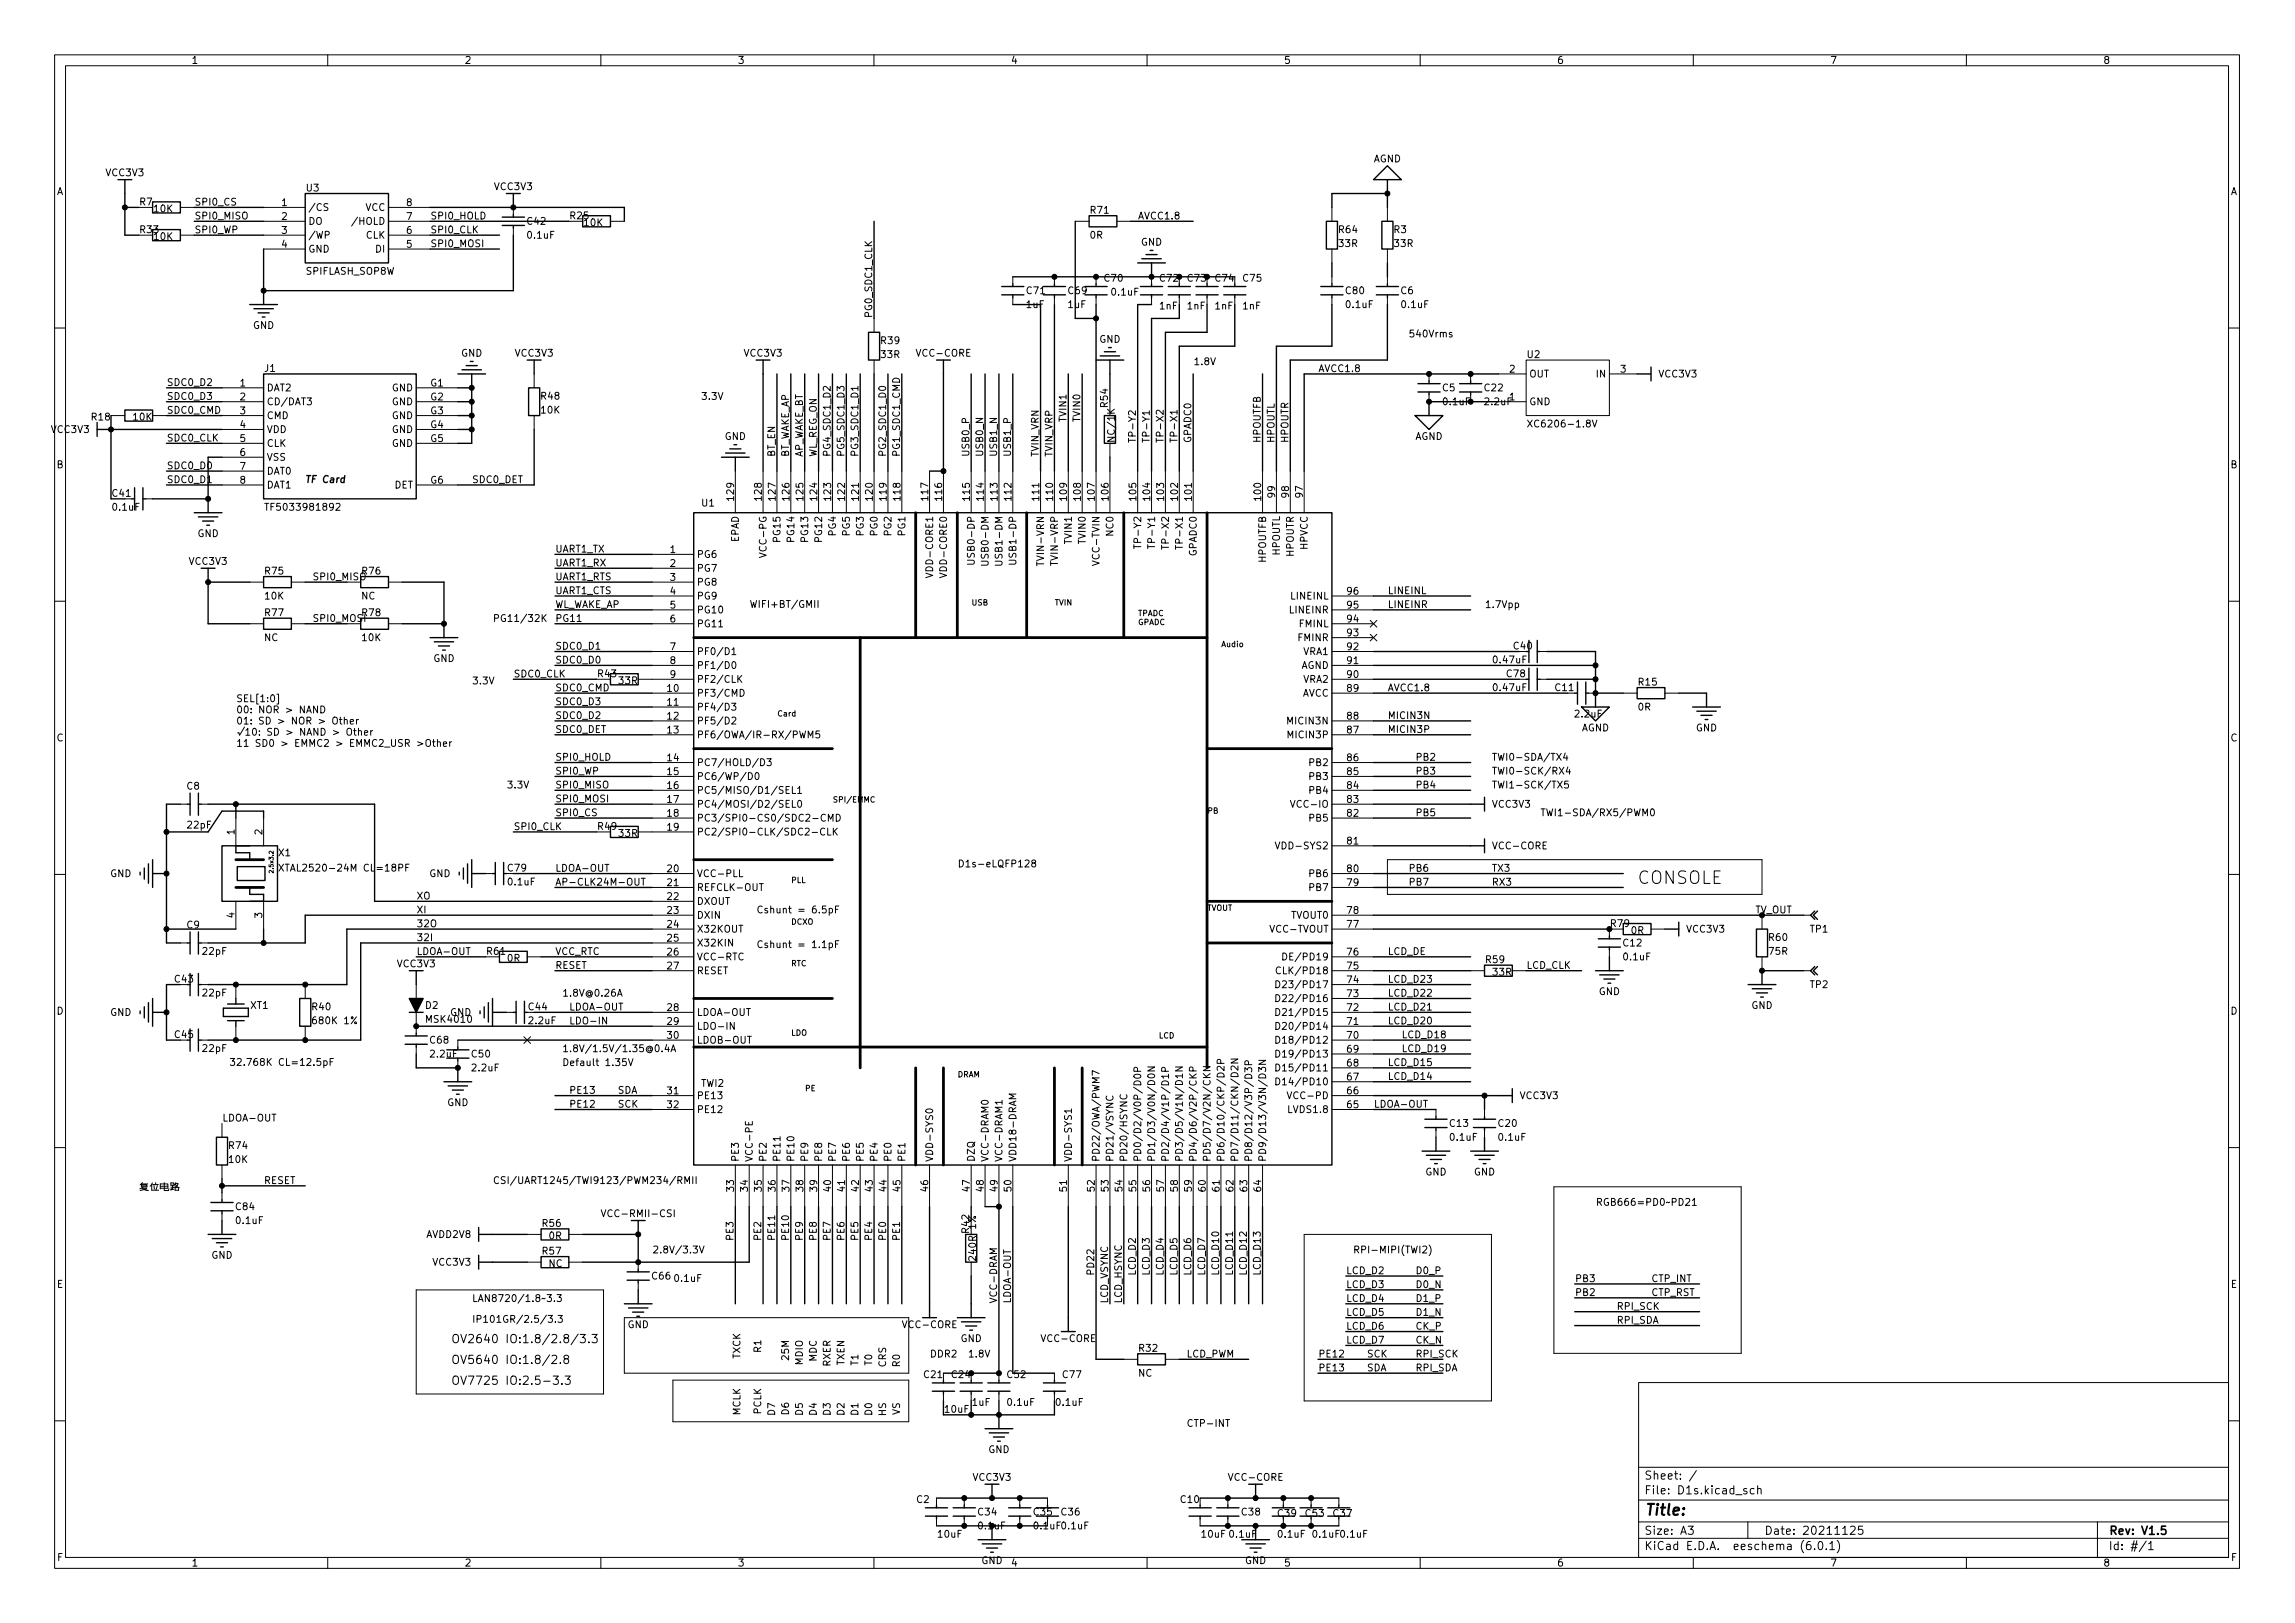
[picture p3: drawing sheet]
<svg xmlns="http://www.w3.org/2000/svg" width="420mm" height="297mm" viewBox="0 0 420 297" stroke-linecap="round" stroke-linejoin="round" font-family="sans-serif">
<defs><g id="words">
<text font-size="3.2" x="299.7" y="161.8">CONSOLE</text>
<text font-size="2.8" x="301" y="277.3">Title:</text>
<g font-size="2.1">
<text x="82.5" y="245.8">OV2640 IO:1.8/2.8/3.3</text>
<text x="82.5" y="249.6">OV5640 IO:1.8/2.8</text>
<text x="82.5" y="253.4">OV7725 IO:2.5-3.3</text>
<text x="301" y="273.5">File: D1s.kicad_sch</text>
<text x="301" y="270.8">Sheet: /</text>
<text x="301" y="280.9">Size: A3</text>
<text x="323" y="280.9">Date: 20211125</text>
<text x="386" y="280.9">Rev: V1.5</text>
<text x="301" y="283.7">KiCad E.D.A. eeschema (6.0.1)</text>
<text x="386" y="283.7">Id: #/1</text>
</g>
<g font-size="1.8">
<text x="35" y="11.7">1</text>
<text x="85" y="11.7">2</text>
<text x="135" y="11.7">3</text>
<text x="185" y="11.7">4</text>
<text x="235" y="11.7">5</text>
<text x="285" y="11.7">6</text>
<text x="335" y="11.7">7</text>
<text x="385" y="11.7">8</text>
<text x="251.4" y="29.7">AGND</text>
<text x="10.3" y="35.7">A</text>
<text x="19.4" y="32.2">VCC3V3</text>
<text x="56.1" y="35">U3</text>
<text x="90.5" y="34.8">VCC3V3</text>
<text x="408.3" y="35.7">A</text>
<text x="25.6" y="37.6">R7</text>
<text x="28.2" y="38.8">10K</text>
<text x="35.6" y="37.6">SPI0_CS</text>
<text x="35.6" y="40.1">SPI0_MISO</text>
<text x="51.6" y="37.7">1</text>
<text x="51.6" y="40.2">2</text>
<text x="56.4" y="38.6">/CS</text>
<text x="56.4" y="41.1">DO</text>
<text x="65.1" y="41.1">/HOLD</text>
<text x="66.9" y="38.6">VCC</text>
<text x="74.4" y="40.2">7</text>
<text x="74.4" y="37.7">8</text>
<text x="78.7" y="40.1">SPI0_HOLD</text>
<text x="96.6" y="41.1">C42</text>
<text x="104.4" y="40.1">R25</text>
<text x="107" y="41.4">10K</text>
<text x="199.7" y="39.1">R71</text>
<text x="208.3" y="40.1">AVCC1.8</text>
<text x="25.7" y="42.7">R33</text>
<text x="28.2" y="43.9">10K</text>
<text x="35.6" y="42.7">SPI0_WP</text>
<text x="51.6" y="42.8">3</text>
<text x="51.6" y="45.3">4</text>
<text x="56.4" y="43.7">/WP</text>
<text x="56.4" y="46.2">GND</text>
<text x="67" y="43.7">CLK</text>
<text x="68.8" y="46.2">DI</text>
<text x="74.4" y="45.3">5</text>
<text x="74.4" y="42.8">6</text>
<text x="78.7" y="45.2">SPI0_MOSI</text>
<text x="78.7" y="42.7">SPI0_CLK</text>
<text x="96.7" y="43.7">0.1uF</text>
<text x="199.6" y="43.7">0R</text>
<text x="208.9" y="44.9">GND</text>
<text x="245.2" y="42.7">R64</text>
<text x="245.2" y="45.2">33R</text>
<text x="255.2" y="42.7">R3</text>
<text x="255.3" y="45.2">33R</text>
<text x="56" y="50.3">SPIFLASH_SOP8W</text>
<text x="188" y="53.8">C71</text>
<text x="195.6" y="53.8">C69</text>
<text x="202.2" y="51.5">C70</text>
<text x="212.4" y="51.5">C72</text>
<text x="217.5" y="51.5">C73</text>
<text x="222.6" y="51.5">C74</text>
<text x="227.6" y="51.5">C75</text>
<text x="246.4" y="53.8">C80</text>
<text x="256.5" y="53.8">C6</text>
<text x="159.7" y="58.3" transform="rotate(-90 159.7 58.3)">PG0_SDC1_CLK</text>
<text x="187.9" y="56.4">1uF</text>
<text x="195.6" y="56.4">1uF</text>
<text x="203.6" y="54.1">0.1uF</text>
<text x="212.3" y="56.6">1nF</text>
<text x="217.4" y="56.6">1nF</text>
<text x="222.5" y="56.6">1nF</text>
<text x="227.6" y="56.6">1nF</text>
<text x="246.5" y="56.4">0.1uF</text>
<text x="256.7" y="56.4">0.1uF</text>
<text x="46.3" y="60.2">GND</text>
<text x="84.4" y="65.3">GND</text>
<text x="94.3" y="65.3">VCC3V3</text>
<text x="136.3" y="65.3">VCC3V3</text>
<text x="161.3" y="63">R39</text>
<text x="161.3" y="65.5">33R</text>
<text x="168" y="65.3">VCC-CORE</text>
<text x="201.2" y="62.7">GND</text>
<text x="257.8" y="61.7">540Vrms</text>
<text x="279.6" y="65.5">U2</text>
<text x="30.5" y="70.6">SDC0_D2</text>
<text x="44" y="70.7">1</text>
<text x="48.4" y="68.1">J1</text>
<text x="48.8" y="71.6">DAT2</text>
<text x="71.8" y="71.6">GND</text>
<text x="78.8" y="70.7">G1</text>
<text x="218.4" y="66.8">1.8V</text>
<text x="241.3" y="68.1">AVCC1.8</text>
<text x="264.1" y="71.6">C5</text>
<text x="271.8" y="71.6">C22</text>
<text x="276.4" y="68.2">2</text>
<text x="279.9" y="69.1">OUT</text>
<text x="292.4" y="69.1">IN</text>
<text x="296.7" y="68.2">3</text>
<text x="303.7" y="69.1">VCC3V3</text>
<text x="16.8" y="76.9">R18</text>
<text x="24.4" y="76.9">10K</text>
<text x="30.5" y="73.2">SDC0_D3</text>
<text x="30.5" y="75.7">SDC0_CMD</text>
<text x="44" y="73.3">2</text>
<text x="44" y="75.8">3</text>
<text x="48.8" y="74.2">CD/DAT3</text>
<text x="48.8" y="76.7">CMD</text>
<text x="71.8" y="74.2">GND</text>
<text x="71.8" y="76.7">GND</text>
<text x="78.8" y="73.3">G2</text>
<text x="78.8" y="75.8">G3</text>
<text x="99.1" y="73.1">R48</text>
<text x="99.1" y="75.7">10K</text>
<text x="128.3" y="73.2">3.3V</text>
<text x="195.2" y="77.3" transform="rotate(-90 195.2 77.3)">TVIN1</text>
<text x="197.8" y="77.3" transform="rotate(-90 197.8 77.3)">TVIN0</text>
<text x="202.8" y="74.5" transform="rotate(-90 202.8 74.5)">R54</text>
<text x="264.3" y="74.1">0.1uF</text>
<text x="271.9" y="74.1">2.2uF</text>
<text x="276.4" y="73.3">1</text>
<text x="279.9" y="74.2">GND</text>
<text x="9.4" y="79.2">VCC3V3</text>
<text x="30.5" y="80.8">SDC0_CLK</text>
<text x="44" y="78.3">4</text>
<text x="44" y="80.9">5</text>
<text x="44" y="83.4">6</text>
<text x="48.8" y="79.2">VDD</text>
<text x="48.8" y="81.8">CLK</text>
<text x="71.8" y="79.2">GND</text>
<text x="71.8" y="81.8">GND</text>
<text x="78.8" y="78.3">G4</text>
<text x="78.8" y="80.9">G5</text>
<text x="132.7" y="80.5">GND</text>
<text x="141.9" y="83.7" transform="rotate(-90 141.9 83.7)">BT_EN</text>
<text x="144.4" y="83.7" transform="rotate(-90 144.4 83.7)">BT_WAKE_AP</text>
<text x="147" y="83.7" transform="rotate(-90 147 83.7)">AP_WAKE_BT</text>
<text x="149.5" y="83.7" transform="rotate(-90 149.5 83.7)">WL_REG_ON</text>
<text x="152.1" y="83.7" transform="rotate(-90 152.1 83.7)">PG4_SDC1_D2</text>
<text x="154.6" y="83.7" transform="rotate(-90 154.6 83.7)">PG5_SDC1_D3</text>
<text x="157.1" y="83.7" transform="rotate(-90 157.1 83.7)">PG3_SDC1_D1</text>
<text x="162.2" y="83.7" transform="rotate(-90 162.2 83.7)">PG2_SDC1_D0</text>
<text x="164.8" y="83.7" transform="rotate(-90 164.8 83.7)">PG1_SDC1_CMD</text>
<text x="177.5" y="83.7" transform="rotate(-90 177.5 83.7)">USB0_P</text>
<text x="180" y="83.7" transform="rotate(-90 180 83.7)">USB0_N</text>
<text x="182.5" y="83.7" transform="rotate(-90 182.5 83.7)">USB1_N</text>
<text x="185.1" y="83.7" transform="rotate(-90 185.1 83.7)">USB1_P</text>
<text x="190.2" y="83.7" transform="rotate(-90 190.2 83.7)">TVIN_VRN</text>
<text x="192.7" y="83.7" transform="rotate(-90 192.7 83.7)">TVIN_VRP</text>
<text x="204.1" y="80.5" transform="rotate(-90 204.1 80.5)">NC/1K</text>
<text x="207.9" y="81.1" transform="rotate(-90 207.9 81.1)">TP-Y2</text>
<text x="210.5" y="81.1" transform="rotate(-90 210.5 81.1)">TP-Y1</text>
<text x="213" y="81.1" transform="rotate(-90 213 81.1)">TP-X2</text>
<text x="215.6" y="81.1" transform="rotate(-90 215.6 81.1)">TP-X1</text>
<text x="218.1" y="81.1" transform="rotate(-90 218.1 81.1)">GPADC0</text>
<text x="230.8" y="81.1" transform="rotate(-90 230.8 81.1)">HPOUTFB</text>
<text x="233.3" y="81.1" transform="rotate(-90 233.3 81.1)">HPOUTL</text>
<text x="235.9" y="81.1" transform="rotate(-90 235.9 81.1)">HPOUTR</text>
<text x="259" y="80.5">AGND</text>
<text x="280.7" y="78.2">XC6206-1.8V</text>
<text x="10.3" y="85.7">B</text>
<text x="30.5" y="85.9">SDC0_D0</text>
<text x="30.5" y="88.4">SDC0_D1</text>
<text x="44" y="86">7</text>
<text x="44" y="88.5">8</text>
<text x="48.8" y="84.3">VSS</text>
<text x="48.8" y="86.9">DAT0</text>
<text x="48.8" y="89.4">DAT1</text>
<text x="56.4" y="88.4">TF Card</text>
<text x="72.2" y="89.4">DET</text>
<text x="78.8" y="88.5">G6</text>
<text x="86.4" y="88.4">SDC0_DET</text>
<text x="408.3" y="85.7">B</text>
<text x="20.6" y="90.9">C41</text>
<text x="20.7" y="93.5">0.1uF</text>
<text x="49.4" y="93.5">TF5033981892</text>
<text x="128.5" y="92.7">U1</text>
<text x="134.4" y="91.5" transform="rotate(-90 134.4 91.5)">129</text>
<text x="139.4" y="91.5" transform="rotate(-90 139.4 91.5)">128</text>
<text x="142" y="91.5" transform="rotate(-90 142 91.5)">127</text>
<text x="144.5" y="91.5" transform="rotate(-90 144.5 91.5)">126</text>
<text x="147.1" y="91.5" transform="rotate(-90 147.1 91.5)">125</text>
<text x="149.6" y="91.5" transform="rotate(-90 149.6 91.5)">124</text>
<text x="152.1" y="91.5" transform="rotate(-90 152.1 91.5)">123</text>
<text x="154.7" y="91.5" transform="rotate(-90 154.7 91.5)">122</text>
<text x="157.2" y="91.5" transform="rotate(-90 157.2 91.5)">121</text>
<text x="159.8" y="91.5" transform="rotate(-90 159.8 91.5)">120</text>
<text x="162.3" y="91.5" transform="rotate(-90 162.3 91.5)">119</text>
<text x="164.8" y="91.5" transform="rotate(-90 164.8 91.5)">118</text>
<text x="169.9" y="91.5" transform="rotate(-90 169.9 91.5)">117</text>
<text x="172.5" y="91.5" transform="rotate(-90 172.5 91.5)">116</text>
<text x="177.5" y="91.5" transform="rotate(-90 177.5 91.5)">115</text>
<text x="180.1" y="91.5" transform="rotate(-90 180.1 91.5)">114</text>
<text x="182.6" y="91.5" transform="rotate(-90 182.6 91.5)">113</text>
<text x="185.2" y="91.5" transform="rotate(-90 185.2 91.5)">112</text>
<text x="190.2" y="91.5" transform="rotate(-90 190.2 91.5)">111</text>
<text x="192.8" y="91.5" transform="rotate(-90 192.8 91.5)">110</text>
<text x="195.3" y="91.5" transform="rotate(-90 195.3 91.5)">109</text>
<text x="197.9" y="91.5" transform="rotate(-90 197.9 91.5)">108</text>
<text x="200.4" y="91.5" transform="rotate(-90 200.4 91.5)">107</text>
<text x="202.9" y="91.5" transform="rotate(-90 202.9 91.5)">106</text>
<text x="208" y="91.5" transform="rotate(-90 208 91.5)">105</text>
<text x="210.6" y="91.5" transform="rotate(-90 210.6 91.5)">104</text>
<text x="213.1" y="91.5" transform="rotate(-90 213.1 91.5)">103</text>
<text x="215.6" y="91.5" transform="rotate(-90 215.6 91.5)">102</text>
<text x="218.2" y="91.5" transform="rotate(-90 218.2 91.5)">101</text>
<text x="230.9" y="91.5" transform="rotate(-90 230.9 91.5)">100</text>
<text x="233.4" y="91" transform="rotate(-90 233.4 91)">99</text>
<text x="236" y="91" transform="rotate(-90 236 91)">98</text>
<text x="238.5" y="91" transform="rotate(-90 238.5 91)">97</text>
<text x="36.1" y="98.3">GND</text>
<text x="101.6" y="101.1">UART1_TX</text>
<text x="122.7" y="101.2">1</text>
<text x="135.3" y="99.3" transform="rotate(-90 135.3 99.3)">EPAD</text>
<text x="140.3" y="101.2" transform="rotate(-90 140.3 101.2)">VCC-PG</text>
<text x="142.9" y="98.9" transform="rotate(-90 142.9 98.9)">PG15</text>
<text x="145.4" y="98.9" transform="rotate(-90 145.4 98.9)">PG14</text>
<text x="148" y="98.9" transform="rotate(-90 148 98.9)">PG13</text>
<text x="150.5" y="98.9" transform="rotate(-90 150.5 98.9)">PG12</text>
<text x="153" y="97.9" transform="rotate(-90 153 97.9)">PG4</text>
<text x="155.6" y="97.9" transform="rotate(-90 155.6 97.9)">PG5</text>
<text x="158.1" y="97.9" transform="rotate(-90 158.1 97.9)">PG3</text>
<text x="160.7" y="97.9" transform="rotate(-90 160.7 97.9)">PG0</text>
<text x="163.2" y="97.9" transform="rotate(-90 163.2 97.9)">PG2</text>
<text x="165.7" y="97.9" transform="rotate(-90 165.7 97.9)">PG1</text>
<text x="196.2" y="99.4" transform="rotate(-90 196.2 99.4)">TVIN1</text>
<text x="198.8" y="99.4" transform="rotate(-90 198.8 99.4)">TVIN0</text>
<text x="203.8" y="97.9" transform="rotate(-90 203.8 97.9)">NC0</text>
<text x="208.9" y="99.4" transform="rotate(-90 208.9 99.4)">TP-Y2</text>
<text x="211.5" y="99.4" transform="rotate(-90 211.5 99.4)">TP-Y1</text>
<text x="214" y="99.4" transform="rotate(-90 214 99.4)">TP-X2</text>
<text x="216.5" y="99.4" transform="rotate(-90 216.5 99.4)">TP-X1</text>
<text x="219.1" y="101.7" transform="rotate(-90 219.1 101.7)">GPADC0</text>
<text x="234.3" y="101.6" transform="rotate(-90 234.3 101.6)">HPOUTL</text>
<text x="236.9" y="101.8" transform="rotate(-90 236.9 101.8)">HPOUTR</text>
<text x="239.4" y="100.5" transform="rotate(-90 239.4 100.5)">HPVCC</text>
<text x="34.7" y="103.4">VCC3V3</text>
<text x="48.6" y="105.1">R75</text>
<text x="57.1" y="106.2">SPI0_MISO</text>
<text x="66.3" y="105.1">R76</text>
<text x="101.6" y="106.2">UART1_RTS</text>
<text x="101.6" y="103.6">UART1_RX</text>
<text x="122.7" y="103.7">2</text>
<text x="122.7" y="106.3">3</text>
<text x="127.5" y="102.1">PG6</text>
<text x="127.5" y="104.6">PG7</text>
<text x="127.5" y="107.2">PG8</text>
<text x="170.8" y="104.8" transform="rotate(-90 170.8 104.8)">VDD-CORE1</text>
<text x="173.4" y="104.8" transform="rotate(-90 173.4 104.8)">VDD-CORE0</text>
<text x="178.4" y="102.1" transform="rotate(-90 178.4 102.1)">USB0-DP</text>
<text x="181" y="102.4" transform="rotate(-90 181 102.4)">USB0-DM</text>
<text x="183.5" y="102.4" transform="rotate(-90 183.5 102.4)">USB1-DM</text>
<text x="186.1" y="102.1" transform="rotate(-90 186.1 102.1)">USB1-DP</text>
<text x="191.1" y="102.7" transform="rotate(-90 191.1 102.7)">TVIN-VRN</text>
<text x="193.7" y="102.6" transform="rotate(-90 193.7 102.6)">TVIN-VRP</text>
<text x="201.3" y="102.7" transform="rotate(-90 201.3 102.7)">VCC-TVIN</text>
<text x="231.8" y="102.9" transform="rotate(-90 231.8 102.9)">HPOUTFB</text>
<text x="48.6" y="109.7">10K</text>
<text x="48.6" y="112.8">R77</text>
<text x="57.1" y="113.8">SPI0_MOSI</text>
<text x="66.1" y="109.7">NC</text>
<text x="66.3" y="112.8">R78</text>
<text x="90.2" y="113.8">PG11/32K</text>
<text x="101.6" y="113.8">PG11</text>
<text x="101.6" y="108.7">UART1_CTS</text>
<text x="101.6" y="111.3">WL_WAKE_AP</text>
<text x="122.7" y="108.8">4</text>
<text x="122.7" y="111.4">5</text>
<text x="122.7" y="113.9">6</text>
<text x="127.5" y="109.7">PG9</text>
<text x="127.5" y="112.3">PG10</text>
<text x="137.9" y="111.2">WIFI+BT/GMII</text>
<text x="236.3" y="112.3">LINEINR</text>
<text x="236.5" y="109.7">LINEINL</text>
<text x="246.7" y="113.9">94</text>
<text x="246.7" y="111.4">95</text>
<text x="246.7" y="108.8">96</text>
<text x="254" y="111.3">LINEINR</text>
<text x="254" y="108.7">LINEINL</text>
<text x="271.8" y="111.3">1.7Vpp</text>
<text x="48.4" y="117.3">NC</text>
<text x="66.3" y="117.3">10K</text>
<text x="101.6" y="118.9">SDC0_D1</text>
<text x="122.7" y="119">7</text>
<text x="127.5" y="114.8">PG11</text>
<text x="127.5" y="119.9">PF0/D1</text>
<text x="237.7" y="117.3">FMINR</text>
<text x="237.9" y="114.8">FMINL</text>
<text x="238.6" y="119.9">VRA1</text>
<text x="246.7" y="119">92</text>
<text x="246.7" y="116.4">93</text>
<text x="277.2" y="118.9">C40</text>
<text x="79.3" y="121.1">GND</text>
<text x="86.4" y="125.2">3.3V</text>
<text x="94" y="124">SDC0_CLK</text>
<text x="101.6" y="121.4">SDC0_D0</text>
<text x="109.5" y="123.9">R43</text>
<text x="113.3" y="125.2">33R</text>
<text x="122.7" y="121.5">8</text>
<text x="122.7" y="124.1">9</text>
<text x="127.5" y="122.4">PF1/D0</text>
<text x="127.5" y="125">PF2/CLK</text>
<text x="238.1" y="122.4">AGND</text>
<text x="238.6" y="125">VRA2</text>
<text x="246.7" y="124.1">90</text>
<text x="246.7" y="121.5">91</text>
<text x="273.6" y="121.4">0.47uF</text>
<text x="275.9" y="123.9">C78</text>
<text x="300" y="125.5">R15</text>
<text x="43.2" y="128.5">SEL[1:0]</text>
<text x="43.2" y="130.5">00: NOR &gt; NAND</text>
<text x="101.6" y="131.6">SDC0_D2</text>
<text x="101.6" y="126.5">SDC0_CMD</text>
<text x="101.6" y="129">SDC0_D3</text>
<text x="122.2" y="126.6">10</text>
<text x="122.2" y="129.1">11</text>
<text x="122.2" y="131.7">12</text>
<text x="127.5" y="127.5">PF3/CMD</text>
<text x="127.5" y="130">PF4/D3</text>
<text x="238.3" y="127.5">AVCC</text>
<text x="246.7" y="131.7">88</text>
<text x="246.7" y="126.6">89</text>
<text x="254" y="126.5">AVCC1.8</text>
<text x="254" y="131.6">MICIN3N</text>
<text x="273.6" y="126.5">0.47uF</text>
<text x="284.8" y="126.5">C11</text>
<text x="288.4" y="131.3">2.2uF</text>
<text x="299.9" y="130">0R</text>
<text x="10.3" y="135.7">C</text>
<text x="43.2" y="132.6">01: SD &gt; NOR &gt; Other</text>
<text x="43.2" y="136.7">11 SD0 &gt; EMMC2 &gt; EMMC2_USR &gt;Other</text>
<text x="101.6" y="134.1">SDC0_DET</text>
<text x="122.2" y="134.2">13</text>
<text x="127.5" y="132.6">PF5/D2</text>
<text x="127.5" y="135.1">PF6/OWA/IR-RX/PWM5</text>
<text x="236.1" y="132.6">MICIN3N</text>
<text x="236.2" y="135.1">MICIN3P</text>
<text x="246.7" y="134.2">87</text>
<text x="254" y="134.1">MICIN3P</text>
<text x="289.5" y="133.8">AGND</text>
<text x="310.5" y="133.8">GND</text>
<text x="408.3" y="135.7">C</text>
<text x="101.6" y="139.2">SPI0_HOLD</text>
<text x="101.6" y="141.7">SPI0_WP</text>
<text x="122.2" y="139.3">14</text>
<text x="122.2" y="141.8">15</text>
<text x="127.5" y="140.2">PC7/HOLD/D3</text>
<text x="127.5" y="142.7">PC6/WP/D0</text>
<text x="239.9" y="142.7">PB3</text>
<text x="239.9" y="140.2">PB2</text>
<text x="246.7" y="141.8">85</text>
<text x="246.7" y="139.3">86</text>
<text x="259.1" y="139.2">PB2</text>
<text x="259.1" y="141.7">PB3</text>
<text x="273" y="141.7">TWI0-SCK/RX4</text>
<text x="273" y="139.2">TWI0-SDA/TX4</text>
<text x="34.2" y="144.5">C8</text>
<text x="92.7" y="144.3">3.3V</text>
<text x="101.6" y="149.4">SPI0_CS</text>
<text x="101.6" y="144.3">SPI0_MISO</text>
<text x="101.6" y="146.8">SPI0_MOSI</text>
<text x="122.2" y="144.4">16</text>
<text x="122.2" y="146.9">17</text>
<text x="122.2" y="149.5">18</text>
<text x="127.5" y="145.3">PC5/MISO/D1/SEL1</text>
<text x="127.5" y="147.8">PC4/MOSI/D2/SEL0</text>
<text x="237.1" y="147.8">VCC-IO</text>
<text x="239.9" y="145.3">PB4</text>
<text x="246.7" y="149.5">82</text>
<text x="246.7" y="146.9">83</text>
<text x="246.7" y="144.4">84</text>
<text x="259.1" y="149.4">PB5</text>
<text x="259.1" y="144.3">PB4</text>
<text x="273" y="144.3">TWI1-SCK/TX5</text>
<text x="273.3" y="147.8">VCC3V3</text>
<text x="281.9" y="149.4">TWI1-SDA/RX5/PWM0</text>
<text x="34.4" y="151.6">22pF</text>
<text x="42.9" y="152.8" transform="rotate(-90 42.9 152.8)">1</text>
<text x="48" y="152.8" transform="rotate(-90 48 152.8)">2</text>
<text x="94" y="151.9">SPI0_CLK</text>
<text x="109.5" y="151.9">R49</text>
<text x="113.3" y="153.1">33R</text>
<text x="122.2" y="152">19</text>
<text x="127.5" y="150.4">PC3/SPI0-CS0/SDC2-CMD</text>
<text x="127.5" y="152.9">PC2/SPI0-CLK/SDC2-CLK</text>
<text x="234.5" y="155.4">VDD-SYS2</text>
<text x="239.9" y="150.4">PB5</text>
<text x="246.7" y="154.5">81</text>
<text x="273.5" y="155.4">VCC-CORE</text>
<text x="20.2" y="160.5">GND</text>
<text x="51" y="156.7">X1</text>
<text x="52.6" y="159.5">XTAL2520-24M CL=18PF</text>
<text x="78.6" y="160.5">GND</text>
<text x="93" y="159.5">C79</text>
<text x="101.6" y="159.5">LDOA-OUT</text>
<text x="122.2" y="159.6">20</text>
<text x="127.5" y="160.5">VCC-PLL</text>
<text x="176.4" y="158.7">D1s-eLQFP128</text>
<text x="239.9" y="160.5">PB6</text>
<text x="246.7" y="159.6">80</text>
<text x="257.8" y="159.5">PB6</text>
<text x="273" y="159.5">TX3</text>
<text x="42.9" y="168" transform="rotate(-90 42.9 168)">4</text>
<text x="48" y="168" transform="rotate(-90 48 168)">3</text>
<text x="76.2" y="164.6">XO</text>
<text x="76.2" y="167.1">XI</text>
<text x="93.1" y="162">0.1uF</text>
<text x="101.6" y="162.1">AP-CLK24M-OUT</text>
<text x="122.2" y="162.2">21</text>
<text x="122.2" y="164.7">22</text>
<text x="122.2" y="167.2">23</text>
<text x="127.5" y="163.1">REFCLK-OUT</text>
<text x="127.5" y="165.6">DXOUT</text>
<text x="138.4" y="167.1">Cshunt = 6.5pF</text>
<text x="239.9" y="163.1">PB7</text>
<text x="246.7" y="167.2">78</text>
<text x="246.7" y="162.2">79</text>
<text x="257.8" y="162.1">PB7</text>
<text x="273" y="162.1">RX3</text>
<text x="321.3" y="167.1">TV_OUT</text>
<text x="34.2" y="169.9">C9</text>
<text x="76.2" y="169.7">32O</text>
<text x="76.2" y="172.2">32I</text>
<text x="122.2" y="169.8">24</text>
<text x="122.2" y="172.3">25</text>
<text x="127.5" y="168.1">DXIN</text>
<text x="127.5" y="170.7">X32KOUT</text>
<text x="127.5" y="173.2">X32KIN</text>
<text x="138.4" y="173.5">Cshunt = 1.1pF</text>
<text x="233" y="170.7">VCC-TVOUT</text>
<text x="236.4" y="168.1">TVOUT0</text>
<text x="246.7" y="169.8">77</text>
<text x="294.9" y="169.7">R79</text>
<text x="297.2" y="173.2">C12</text>
<text x="298.6" y="170.9">0R</text>
<text x="308.8" y="170.7">VCC3V3</text>
<text x="323.9" y="172.2">R60</text>
<text x="331.4" y="170.7">TP1</text>
<text x="32.1" y="179.8">C43</text>
<text x="37.2" y="174.7">22pF</text>
<text x="72.8" y="177">VCC3V3</text>
<text x="76.2" y="174.8">LDOA-OUT</text>
<text x="89.2" y="174.7">R61</text>
<text x="92.9" y="176">0R</text>
<text x="101.6" y="174.8">VCC_RTC</text>
<text x="101.6" y="177.3">RESET</text>
<text x="122.2" y="174.9">26</text>
<text x="122.2" y="177.4">27</text>
<text x="127.5" y="175.8">VCC-RTC</text>
<text x="127.5" y="178.3">RESET</text>
<text x="234.8" y="178.3">CLK/PD18</text>
<text x="236" y="175.8">DE/PD19</text>
<text x="246.7" y="179.9">74</text>
<text x="246.7" y="177.4">75</text>
<text x="246.7" y="174.9">76</text>
<text x="254" y="179.8">LCD_D23</text>
<text x="254" y="174.8">LCD_DE</text>
<text x="272.1" y="176.3">R59</text>
<text x="273.4" y="178.5">33R</text>
<text x="279.4" y="177.3">LCD_CLK</text>
<text x="297.3" y="175.7">0.1uF</text>
<text x="323.9" y="174.7">75R</text>
<text x="10.3" y="185.7">D</text>
<text x="20.2" y="185.9">GND</text>
<text x="37.2" y="182.4">22pF</text>
<text x="45.9" y="184.6">XT1</text>
<text x="57.2" y="184.9">R40</text>
<text x="77.9" y="184.6">D2</text>
<text x="82.4" y="185.9">GND</text>
<text x="96.8" y="184.9">C44</text>
<text x="102.9" y="182.4">1.8V@0.26A</text>
<text x="104.1" y="184.9">LDOA-OUT</text>
<text x="122.2" y="185">28</text>
<text x="127.5" y="185.9">LDOA-OUT</text>
<text x="235.2" y="185.9">D21/PD15</text>
<text x="235.2" y="183.4">D22/PD16</text>
<text x="235.2" y="180.8">D23/PD17</text>
<text x="246.7" y="185">72</text>
<text x="246.7" y="182.5">73</text>
<text x="254" y="184.9">LCD_D21</text>
<text x="254" y="182.4">LCD_D22</text>
<text x="292.7" y="182.1">GND</text>
<text x="320.6" y="184.6">GND</text>
<text x="331.4" y="180.8">TP2</text>
<text x="408.3" y="185.7">D</text>
<text x="32.1" y="190">C45</text>
<text x="57.6" y="187.4">680K 1%</text>
<text x="78.3" y="187.2">MSK4010</text>
<text x="78.8" y="191">C68</text>
<text x="96.9" y="187.4">2.2uF</text>
<text x="104.1" y="187.5">LDO-IN</text>
<text x="122.2" y="187.6">29</text>
<text x="122.2" y="190.1">30</text>
<text x="127.5" y="188.5">LDO-IN</text>
<text x="127.5" y="191">LDOB-OUT</text>
<text x="235.2" y="191">D18/PD12</text>
<text x="235.2" y="188.5">D20/PD14</text>
<text x="246.7" y="190.1">70</text>
<text x="246.7" y="187.6">71</text>
<text x="254" y="187.5">LCD_D20</text>
<text x="256.5" y="190">LCD_D18</text>
<text x="37.2" y="192.5">22pF</text>
<text x="43.5" y="195.1">32.768K CL=12.5pF</text>
<text x="78.9" y="193.5">2.2uF</text>
<text x="86.4" y="193.5">C50</text>
<text x="86.5" y="196.1">2.2uF</text>
<text x="102.9" y="195.1">Default 1.35V</text>
<text x="102.9" y="192.5">1.8V/1.5V/1.35@0.4A</text>
<text x="235.2" y="196.1">D15/PD11</text>
<text x="235.2" y="193.5">D19/PD13</text>
<text x="246.7" y="197.7">67</text>
<text x="246.7" y="195.2">68</text>
<text x="246.7" y="192.6">69</text>
<text x="254" y="197.6">LCD_D14</text>
<text x="254" y="195.1">LCD_D15</text>
<text x="256.5" y="192.5">LCD_D19</text>
<text x="81.9" y="202.4">GND</text>
<text x="104.1" y="200.2">PE13</text>
<text x="104.1" y="202.7">PE12</text>
<text x="113" y="200.2">SDA</text>
<text x="113" y="202.7">SCK</text>
<text x="122.2" y="200.3">31</text>
<text x="122.2" y="202.8">32</text>
<text x="127.5" y="201.2">PE13</text>
<text x="127.5" y="203.7">PE12</text>
<text x="128.3" y="198.9">TWI2</text>
<text x="235.2" y="198.6">D14/PD10</text>
<text x="236.2" y="203.7">LVDS1.8</text>
<text x="236.6" y="201.2">VCC-PD</text>
<text x="246.7" y="202.8">65</text>
<text x="246.7" y="200.3">66</text>
<text x="251.5" y="202.7">LDOA-OUT</text>
<text x="278.3" y="201.2">VCC3V3</text>
<text x="40.6" y="205.2">LDOA-OUT</text>
<text x="265.5" y="206.2">C13</text>
<text x="265.6" y="208.8">0.1uF</text>
<text x="274.4" y="206.2">C20</text>
<text x="274.5" y="208.8">0.1uF</text>
<text x="42" y="210.3">R74</text>
<text x="42" y="212.8">10K</text>
<text x="135.3" y="212.7" transform="rotate(-90 135.3 212.7)">PE3</text>
<text x="137.8" y="212.7" transform="rotate(-90 137.8 212.7)">VCC-PE</text>
<text x="140.3" y="212.7" transform="rotate(-90 140.3 212.7)">PE2</text>
<text x="142.9" y="212.7" transform="rotate(-90 142.9 212.7)">PE11</text>
<text x="145.4" y="212.7" transform="rotate(-90 145.4 212.7)">PE10</text>
<text x="148" y="212.7" transform="rotate(-90 148 212.7)">PE9</text>
<text x="150.5" y="212.7" transform="rotate(-90 150.5 212.7)">PE8</text>
<text x="153" y="212.7" transform="rotate(-90 153 212.7)">PE7</text>
<text x="155.6" y="212.7" transform="rotate(-90 155.6 212.7)">PE6</text>
<text x="158.1" y="212.7" transform="rotate(-90 158.1 212.7)">PE5</text>
<text x="160.7" y="212.7" transform="rotate(-90 160.7 212.7)">PE4</text>
<text x="163.2" y="212.7" transform="rotate(-90 163.2 212.7)">PE0</text>
<text x="165.7" y="212.7" transform="rotate(-90 165.7 212.7)">PE1</text>
<text x="170.8" y="212.7" transform="rotate(-90 170.8 212.7)">VDD-SYS0</text>
<text x="178.4" y="212.7" transform="rotate(-90 178.4 212.7)">DZQ</text>
<text x="181" y="212.7" transform="rotate(-90 181 212.7)">VCC-DRAM0</text>
<text x="183.5" y="212.7" transform="rotate(-90 183.5 212.7)">VCC-DRAM1</text>
<text x="186.1" y="212.7" transform="rotate(-90 186.1 212.7)">VDD18-DRAM</text>
<text x="196.2" y="212.7" transform="rotate(-90 196.2 212.7)">VDD-SYS1</text>
<text x="201.3" y="212.7" transform="rotate(-90 201.3 212.7)">PD22/OWA/PWM7</text>
<text x="203.8" y="212.7" transform="rotate(-90 203.8 212.7)">PD21/VSYNC</text>
<text x="206.4" y="212.7" transform="rotate(-90 206.4 212.7)">PD20/HSYNC</text>
<text x="208.9" y="212.7" transform="rotate(-90 208.9 212.7)">PD0/D2/V0P/D0P</text>
<text x="211.5" y="212.7" transform="rotate(-90 211.5 212.7)">PD1/D3/V0N/D0N</text>
<text x="214" y="212.7" transform="rotate(-90 214 212.7)">PD2/D4/V1P/D1P</text>
<text x="216.5" y="212.7" transform="rotate(-90 216.5 212.7)">PD3/D5/V1N/D1N</text>
<text x="219.1" y="212.7" transform="rotate(-90 219.1 212.7)">PD4/D6/V2P/CKP</text>
<text x="221.6" y="212.7" transform="rotate(-90 221.6 212.7)">PD5/D7/V2N/CKN</text>
<text x="224.2" y="212.7" transform="rotate(-90 224.2 212.7)">PD6/D10/CKP/D2P</text>
<text x="226.7" y="212.7" transform="rotate(-90 226.7 212.7)">PD7/D11/CKN/D2N</text>
<text x="229.2" y="212.7" transform="rotate(-90 229.2 212.7)">PD8/D12/V3P/D3P</text>
<text x="231.8" y="212.7" transform="rotate(-90 231.8 212.7)">PD9/D13/V3N/D3N</text>
<text x="260.9" y="215.1">GND</text>
<text x="269.8" y="215.1">GND</text>
<text x="43.2" y="221.5">C84</text>
<text x="48.3" y="216.7">RESET</text>
<text x="90.2" y="216.7">CSI/UART1245/TWI9123/PWM234/RMII</text>
<text x="134.4" y="218" transform="rotate(-90 134.4 218)">33</text>
<text x="136.9" y="218" transform="rotate(-90 136.9 218)">34</text>
<text x="139.4" y="218" transform="rotate(-90 139.4 218)">35</text>
<text x="142" y="218" transform="rotate(-90 142 218)">36</text>
<text x="144.5" y="218" transform="rotate(-90 144.5 218)">37</text>
<text x="147.1" y="218" transform="rotate(-90 147.1 218)">38</text>
<text x="149.6" y="218" transform="rotate(-90 149.6 218)">39</text>
<text x="152.1" y="218" transform="rotate(-90 152.1 218)">40</text>
<text x="154.7" y="218" transform="rotate(-90 154.7 218)">41</text>
<text x="157.2" y="218" transform="rotate(-90 157.2 218)">42</text>
<text x="159.8" y="218" transform="rotate(-90 159.8 218)">43</text>
<text x="162.3" y="218" transform="rotate(-90 162.3 218)">44</text>
<text x="164.8" y="218" transform="rotate(-90 164.8 218)">45</text>
<text x="169.9" y="218" transform="rotate(-90 169.9 218)">46</text>
<text x="177.5" y="218" transform="rotate(-90 177.5 218)">47</text>
<text x="180.1" y="218" transform="rotate(-90 180.1 218)">48</text>
<text x="182.6" y="218" transform="rotate(-90 182.6 218)">49</text>
<text x="185.2" y="218" transform="rotate(-90 185.2 218)">50</text>
<text x="195.3" y="218" transform="rotate(-90 195.3 218)">51</text>
<text x="200.4" y="218" transform="rotate(-90 200.4 218)">52</text>
<text x="202.9" y="218" transform="rotate(-90 202.9 218)">53</text>
<text x="205.5" y="218" transform="rotate(-90 205.5 218)">54</text>
<text x="208" y="218" transform="rotate(-90 208 218)">55</text>
<text x="210.6" y="218" transform="rotate(-90 210.6 218)">56</text>
<text x="213.1" y="218" transform="rotate(-90 213.1 218)">57</text>
<text x="215.6" y="218" transform="rotate(-90 215.6 218)">58</text>
<text x="218.2" y="218" transform="rotate(-90 218.2 218)">59</text>
<text x="220.7" y="218" transform="rotate(-90 220.7 218)">60</text>
<text x="223.3" y="218" transform="rotate(-90 223.3 218)">61</text>
<text x="225.8" y="218" transform="rotate(-90 225.8 218)">62</text>
<text x="228.3" y="218" transform="rotate(-90 228.3 218)">63</text>
<text x="230.9" y="218" transform="rotate(-90 230.9 218)">64</text>
<text x="292.1" y="220.7">RGB666=PD0~PD21</text>
<text x="43.3" y="224">0.1uF</text>
<text x="78.1" y="226.6">AVDD2V8</text>
<text x="99.4" y="224.5">R56</text>
<text x="100.5" y="226.8">0R</text>
<text x="111" y="222.7">VCC-RMII-CSI</text>
<text x="134.3" y="227.2" transform="rotate(-90 134.3 227.2)">PE3</text>
<text x="139.4" y="227.2" transform="rotate(-90 139.4 227.2)">PE2</text>
<text x="141.9" y="227.2" transform="rotate(-90 141.9 227.2)">PE11</text>
<text x="144.4" y="227.2" transform="rotate(-90 144.4 227.2)">PE10</text>
<text x="147" y="227.2" transform="rotate(-90 147 227.2)">PE9</text>
<text x="149.5" y="227.2" transform="rotate(-90 149.5 227.2)">PE8</text>
<text x="152.1" y="227.2" transform="rotate(-90 152.1 227.2)">PE7</text>
<text x="154.6" y="227.2" transform="rotate(-90 154.6 227.2)">PE6</text>
<text x="157.1" y="227.2" transform="rotate(-90 157.1 227.2)">PE5</text>
<text x="159.7" y="227.2" transform="rotate(-90 159.7 227.2)">PE4</text>
<text x="162.2" y="227.2" transform="rotate(-90 162.2 227.2)">PE0</text>
<text x="164.8" y="227.2" transform="rotate(-90 164.8 227.2)">PE1</text>
<text x="177.4" y="225.6" transform="rotate(-90 177.4 225.6)">R42</text>
<text x="38.7" y="230.4">GND</text>
<text x="79.3" y="231.6">VCC3V3</text>
<text x="99.4" y="229.6">R57</text>
<text x="100.4" y="231.9">NC</text>
<text x="119.4" y="229.4">2.8V/3.3V</text>
<text x="178.7" y="230.3" transform="rotate(-90 178.7 230.3)">240R 1%</text>
<text x="200.3" y="233.5" transform="rotate(-90 200.3 233.5)">PD22</text>
<text x="207.9" y="233.5" transform="rotate(-90 207.9 233.5)">LCD_D2</text>
<text x="210.5" y="233.5" transform="rotate(-90 210.5 233.5)">LCD_D3</text>
<text x="213" y="233.5" transform="rotate(-90 213 233.5)">LCD_D4</text>
<text x="215.6" y="233.5" transform="rotate(-90 215.6 233.5)">LCD_D5</text>
<text x="218.1" y="233.5" transform="rotate(-90 218.1 233.5)">LCD_D6</text>
<text x="220.6" y="233.5" transform="rotate(-90 220.6 233.5)">LCD_D7</text>
<text x="223.2" y="233.5" transform="rotate(-90 223.2 233.5)">LCD_D10</text>
<text x="225.7" y="233.5" transform="rotate(-90 225.7 233.5)">LCD_D11</text>
<text x="228.3" y="233.5" transform="rotate(-90 228.3 233.5)">LCD_D12</text>
<text x="230.8" y="233.5" transform="rotate(-90 230.8 233.5)">LCD_D13</text>
<text x="246.4" y="233.2">LCD_D2</text>
<text x="247.6" y="229.4">RPI-MIPI(TWI2)</text>
<text x="259.1" y="233.2">D0_P</text>
<text x="10.4" y="235.7">E</text>
<text x="86.4" y="238.3">LAN8720/1.8~3.3</text>
<text x="119.4" y="234.2">C66</text>
<text x="123.6" y="234.6">0.1uF</text>
<text x="182.5" y="238.6" transform="rotate(-90 182.5 238.6)">VCC-DRAM</text>
<text x="185.1" y="238.6" transform="rotate(-90 185.1 238.6)">LDOA-OUT</text>
<text x="202.9" y="238.6" transform="rotate(-90 202.9 238.6)">LCD_VSYNC</text>
<text x="205.4" y="238.6" transform="rotate(-90 205.4 238.6)">LCD_HSYNC</text>
<text x="246.4" y="235.7">LCD_D3</text>
<text x="246.4" y="238.3">LCD_D4</text>
<text x="259.1" y="238.3">D1_P</text>
<text x="259.1" y="235.7">D0_N</text>
<text x="288.3" y="237.2">PB2</text>
<text x="288.3" y="234.6">PB3</text>
<text x="295.9" y="239.7">RPI_SCK</text>
<text x="302.3" y="237.2">CTP_RST</text>
<text x="302.3" y="234.6">CTP_INT</text>
<text x="408.4" y="235.7">E</text>
<text x="86.4" y="242.1">IP101GR/2.5/3.3</text>
<text x="114.9" y="243.1">GND</text>
<text x="165.5" y="243.1">VCC-CORE</text>
<text x="175.8" y="245.6">GND</text>
<text x="190.9" y="245.6">VCC-CORE</text>
<text x="246.4" y="243.3">LCD_D6</text>
<text x="246.4" y="245.9">LCD_D7</text>
<text x="246.4" y="240.8">LCD_D5</text>
<text x="259.1" y="243.3">CK_P</text>
<text x="259.1" y="245.9">CK_N</text>
<text x="259.1" y="240.8">D1_N</text>
<text x="295.9" y="242.3">RPI_SDA</text>
<text x="135.5" y="248.7" transform="rotate(-90 135.5 248.7)">TXCK</text>
<text x="139.4" y="247.7" transform="rotate(-90 139.4 247.7)">R1</text>
<text x="144.4" y="248.6" transform="rotate(-90 144.4 248.6)">25M</text>
<text x="147" y="249.8" transform="rotate(-90 147 249.8)">MDIO</text>
<text x="149.5" y="249.2" transform="rotate(-90 149.5 249.2)">MDC</text>
<text x="152.1" y="250.1" transform="rotate(-90 152.1 250.1)">RXER</text>
<text x="154.6" y="249.9" transform="rotate(-90 154.6 249.9)">TXEN</text>
<text x="157.1" y="249.8" transform="rotate(-90 157.1 249.8)">T1</text>
<text x="159.7" y="249.8" transform="rotate(-90 159.7 249.8)">T0</text>
<text x="162.2" y="250.2" transform="rotate(-90 162.2 250.2)">CRS</text>
<text x="164.8" y="249.9" transform="rotate(-90 164.8 249.9)">R0</text>
<text x="170.2" y="248.4">DDR2 1.8V</text>
<text x="208.4" y="251.9">NC</text>
<text x="208.6" y="247.4">R32</text>
<text x="217.2" y="248.4">LCD_PWM</text>
<text x="241.3" y="251">PE13</text>
<text x="241.3" y="248.4">PE12</text>
<text x="250.2" y="248.4">SCK</text>
<text x="250.2" y="251">SDA</text>
<text x="259.1" y="248.4">RPI_SCK</text>
<text x="259.1" y="251">RPI_SDA</text>
<text x="169.2" y="252.2">C21</text>
<text x="174.3" y="252.2">C24</text>
<text x="178" y="257.3">1uF</text>
<text x="184.5" y="252.2">C52</text>
<text x="184.6" y="257.3">0.1uF</text>
<text x="193.4" y="257.3">0.1uF</text>
<text x="194.6" y="252.2">C77</text>
<text x="135.5" y="259.1" transform="rotate(-90 135.5 259.1)">MCLK</text>
<text x="139.4" y="258.9" transform="rotate(-90 139.4 258.9)">PCLK</text>
<text x="141.9" y="258.8" transform="rotate(-90 141.9 258.8)">D7</text>
<text x="144.4" y="259.1" transform="rotate(-90 144.4 259.1)">D6</text>
<text x="147" y="258.8" transform="rotate(-90 147 258.8)">D5</text>
<text x="149.5" y="258.8" transform="rotate(-90 149.5 258.8)">D4</text>
<text x="152.1" y="258.8" transform="rotate(-90 152.1 258.8)">D3</text>
<text x="154.6" y="258.8" transform="rotate(-90 154.6 258.8)">D2</text>
<text x="157.1" y="258.8" transform="rotate(-90 157.1 258.8)">D1</text>
<text x="159.7" y="258.8" transform="rotate(-90 159.7 258.8)">D0</text>
<text x="162.2" y="259" transform="rotate(-90 162.2 259)">HS</text>
<text x="164.8" y="258.9" transform="rotate(-90 164.8 258.9)">VS</text>
<text x="173.1" y="258.6">10uF</text>
<text x="217.2" y="261.1">CTP-INT</text>
<text x="180.9" y="265.9">GND</text>
<text x="167.8" y="275.1">C2</text>
<text x="178.2" y="271">VCC3V3</text>
<text x="216.2" y="275.1">C10</text>
<text x="225.2" y="271">VCC-CORE</text>
<text x="171.8" y="281.4">10uF</text>
<text x="179.1" y="277.3">C34</text>
<text x="179.2" y="279.9">0.1uF</text>
<text x="189.3" y="277.3">C35</text>
<text x="189.4" y="279.9">0.1uF 0.1uF</text>
<text x="194.4" y="277.3">C36</text>
<text x="220.1" y="281.4">10uF 0.1uF</text>
<text x="227.4" y="277.3">C38</text>
<text x="234" y="277.6">C39</text>
<text x="234.1" y="281.4">0.1uF</text>
<text x="239.1" y="277.6">C53</text>
<text x="240.4" y="281.4">0.1uF 0.1uF</text>
<text x="244.1" y="277.6">C37</text>
<text x="10.4" y="285.7">F</text>
<text x="35" y="286.7">1</text>
<text x="85" y="286.7">2</text>
<text x="135" y="286.7">3</text>
<text x="179.6" y="286.2">GND</text>
<text x="185" y="286.7">4</text>
<text x="227.9" y="286.2">GND</text>
<text x="235" y="286.7">5</text>
<text x="285" y="286.7">6</text>
<text x="335" y="286.7">7</text>
<text x="385" y="286.7">8</text>
<text x="408.4" y="285.7">F</text>
</g>
<g font-size="1.4">
<text x="177.9" y="110.8">USB</text>
<text x="193.1" y="110.8">TVIN</text>
<text x="208.3" y="112.8">TPADC</text>
<text x="208.3" y="114.4">GPADC</text>
<text x="223.6" y="118.4">Audio</text>
<text x="142.4" y="131.1">Card</text>
<text x="152.9" y="146.9">SPI/EMMC</text>
<text x="221.1" y="148.9">PB</text>
<text x="144.8" y="161.6">PLL</text>
<text x="220.9" y="166.7">TVOUT</text>
<text x="144.8" y="169.2">DCXO</text>
<text x="144.8" y="176.8">RTC</text>
<text x="144.8" y="189.5">LDO</text>
<text x="212.1" y="190">LCD</text>
<text x="175.2" y="197.2">DRAM</text>
<text x="147.4" y="199.7">PE</text>
</g>
<text font-size="1.1" x="50.1" y="159.5" transform="rotate(-90 50.1 159.5)">2.5x3.2</text>
</g></defs>
<g fill="none" stroke="#000" stroke-width=".18">
<path d="M10 10h400v277h-400zM12 12h396v273h-396zM60 10v2M110 10v2M160 10v2M210 10v2M260 10v2M310 10v2M360 10v2M33 38h2.6M48.3 38h7.6M60 37.3h-.5l-.2 .2 .1 .3 .6 .3v.3l-.2 .1h-.5"/>
<path d="M65.5 39.7l-1.1 1.7M71.1 38h7.6M94 38v1.2M243.8 38v2.5M254 38v2.5M33 43h2.6M48.3 40.5h7.6M48.3 43h7.6M48.3 45.6h7.6M59.5 43l.7-.1 .1-.1-.1-.3-.7-.2v1.3M71.1 40.5h7.6M71.1 43h7.6"/>
<path d="M71.1 45.6h7.6M94 41.8v1.2M111.8 40.5h2.5M160 58.3v2.5M185.4 50.7v1.2M185.4 54.5v1.2M193 50.7v1.2M193 54.5v1.2M196.8 40.5h2.6M200.7 50.7v1.2M200.7 54.5v1.2M204.5 40.5h2.5"/>
<path d="M210.8 50.7v1.2M210.8 54.5v1.2M215.9 54.5v1.2M221 54.5v1.2M226.1 54.5v1.2M243.8 45.6v2.5M243.8 50.7v1.2M243.8 54.5v1.2M254 45.6v2.5M254 50.7v1.2M254 54.5v1.2M10 60h2"/>
<path d="M20.3 76.1h2.6M27.9 76.1h2.6M40.6 73.5h7.7M40.6 76.1h7.7M40.6 71h7.7M40.6 78.6h7.7M56.2 72.8h.8l-.4 .5 .3 .1v.6l-.1 .1-.6-.1M76.2 73.5h7.6M76.2 76.1h7.6M76.2 71h7.6M76.2 78.6h7.6M97.8 68.4v2.6"/>
<path d="M97.8 76.1v2.5M157.1 70.7v.7M160 65.9v2.5M203.2 73.5v2.6M207.9 75.2v.8l-.9-.8-.4 .2 .1 .5M210.4 75.6h-1.3l.4 .3M210.4 75.2v.7M213 75.1v.8l-1-.8-.3 .2 .1 .5M215.5 75.4h-1.3l.4 .4M215.5 75.1v.7M261.6 68.4v1.3M261.6 72.2v1.3"/>
<path d="M265.8 60.9l-.3-.1-.2 .2 .1 .2 .4 .1v.3h-.5M269.2 68.4v1.3M269.2 72.2v1.3M274.3 73.5h5.1M274.3 68.4h5.1M279.4 65.9h15.2v10.2h-15.2zM279.7 76.9l.8 1.3M280.5 76.9l-.8 1.3M291.5 76.9l.4 1.3 .5-1.3M294.6 68.4h5.1M408 60h2M26.7 91.3h1.2"/>
<path d="M38 88.3h.7M40.6 81.1h7.7M40.6 83.7h7.7M40.6 86.2h7.7M40.6 88.8h7.7M48.5 92.1h.7M61.5 92.2l.5-.1 .2 .4-.7 .9h.7M76.2 81.1h7.6M76.2 88.8h7.6M134.6 86.2v7.6M139.7 86.2v7.6M142.2 86.2v7.6"/>
<path d="M144.8 86.2v7.6M147.3 86.2v7.6M149.9 86.2v7.6M152.4 86.2v7.6M154.9 86.2v7.6M157.5 86.2v7.6M160 86.2v7.6M162.6 86.2v7.6M165.1 86.2v7.6M170.2 86.2v7.6M172.7 86.2v7.6M177.8 86.2v7.6"/>
<path d="M180.3 86.2v7.6M182.9 86.2v7.6M185.4 86.2v7.6M190.5 86.2v7.6M193 86.2v7.6M195.6 86.2v7.6M198.1 86.2v7.6M200.7 86.2v7.6M203.2 81.1v2.6M203.2 86.2v7.6M207.6 99.7v.7M208.3 86.2v7.6"/>
<path d="M210.1 99.7v.7M210.8 86.2v7.6M212.7 99.8v.7M213.4 86.2v7.6M215.2 99.8v.7M215.9 86.2v7.6M218.4 86.2v7.6M231.1 86.2v7.6M233.7 86.2v7.6M236.2 86.2v7.6M238.8 86.2v7.6M10 110h2"/>
<path d="M45.7 106.5h2.6M45.7 114.2h2.6M53.3 106.5h2.6M53.3 114.2h2.6M71.1 106.5h2.6M71.1 114.2h2.6M99.3 112.5v1.2M99.4 113l.6 .7M100 112.5l-.7 .7M109.1 118.8h.7M119.4 119.2h7.6M119.4 106.5h7.6"/>
<path d="M119.4 114.2h7.6M119.4 101.5h7.6M119.4 104h7.6M119.4 109.1h7.6M119.4 111.6h7.6M134 118.9l.4-.4v1.3M134 119.8h.7M139 101.2l1.3 .4-1.3 .4M149.8 109.9v1.3M169.5 104.9l1.3 .4-1.3 .4M172 104.9l1.3 .4-1.3 .4M177.1 102.5h1l.3 .3-.1 .3-.2 .2h-1"/>
<path d="M179.6 102.7h1.1l.2 .3v.3l-.2 .1h-1.1M182.2 102.7h1l.3 .3-.1 .3-.2 .1h-1M184.7 102.5h1.1l.2 .3-.1 .3-.1 .2h-1.1M189.8 102.8v.8M192.3 102.8v.7M200 102.6l1.2 .5-1.2 .4M207.6 100h1.3M210.1 100h1.3M212.7 100.2h1.2M215.2 100.2h1.3M243.8 119.2h7.7M243.8 114.2h7.7"/>
<path d="M243.8 109.1h7.7M243.8 111.6h7.7M243.8 116.7h7.7M250.9 113.5l1.2 1.3M250.9 116.1l1.2 1.2M252.1 113.5l-1.2 1.3M252.1 116.1l-1.2 1.2M277.4 110.4h.4l.2 .2-.1 .5h-.5M281.9 119.2h1.3M408 110h2M44.8 133.1l-.9 1.5-.2-.5h-.2M45 133.7l.4-.4v1.3"/>
<path d="M45 134.6h.7M46.4 133.4l.1-.1a.68 .68 0 0 1 .5 .6 .68 .68 0 0 1-.5 .7 .84 .84 0 0 1-.1-1.2zM47.5 134.4v.2M47.5 133.8v.1M49.7 133.4l-.5-.1-.1 .1v.4l.5 .2 .1 .3-.2 .3-.5-.1M50.3 133.3a.64 .64 0 0 1 .7 .6 .64 .64 0 0 1-.7 .7zM50.7 127h.3v1.9h-.3M52.5 133.7l1 .4-1 .3M55.8 133.3v1.3l-.8-1.3v1.3M56.2 134.6l.4-1.3 .4 1.3M56.3 134.2h.6M58.1 129.2v1.3l-.7-1.3v1.3"/>
<path d="M58.2 133.3v1.3l-.7-1.3v1.3M58.7 129.2a.64 .64 0 0 1 .8 .6 .64 .64 0 0 1-.8 .7zM58.8 133.3a.64 .64 0 0 1 .7 .6 .64 .64 0 0 1-.7 .7zM61 131.4l.2-.2a.43 .43 0 0 1 .6 .5v.4a.42 .42 0 0 1-.5 .4 .42 .42 0 0 1-.4-.4zM61 133.7l1 .4-1 .3M62.1 131.7h.5M62.3 131.2v1.1l.3 .2M63 131.8l.2-.1h.3l.1 .8M63 131.2v1.3M63.7 133.4l.1-.1a.43 .43 0 0 1 .6 .4v.4a.42 .42 0 0 1-.5 .5 .42 .42 0 0 1-.4-.5v-.4zM64.1 132.1l.6-.1v-.3h-.4l-.2 .2 .1 .6h.5M64.7 133.7h.5"/>
<path d="M64.9 133.3v1.1l.3 .2M65.3 131.7v.8M65.6 131.7l-.3 .2M65.6 133.8l.2-.1 .3 .1 .1 .8M65.6 133.3v1.3M66.7 134.1l.6-.1v-.2l-.4-.1-.2 .2 .1 .6h.5M67.9 133.7v.9M68.2 133.7l-.3 .3M76.5 135.8l.9 .3-.9 .4M78.2 135.4l.1-.1a.43 .43 0 0 1 .5 .5v.4a.42 .42 0 0 1-.4 .4 .42 .42 0 0 1-.4-.4v-.4zM79.2 135.8h.5M79.4 135.3v1.1l.3 .2"/>
<path d="M80.1 135.9l.2-.1h.3v.8M80.1 135.3v1.3M81.2 136.2l.6-.1-.1-.3h-.3l-.2 .1v.6h.5M82.3 135.8v.8M82.7 135.8l-.4 .2M116.8 124.3h10.2M119.4 126.9h7.6M119.4 129.4h7.6M119.4 131.9h7.6M119.4 134.5h7.6M119.4 139.6h7.6M119.4 121.8h7.6"/>
<path d="M133.9 128.7h.8l-.4 .5 .4 .1v.6l-.2 .1-.6-.1M134 131.4l.5-.2 .2 .4-.8 .9h.8M134.1 121.2l.2-.1a.68 .68 0 0 1 .4 .6 .68 .68 0 0 1-.4 .7l-.3-.5zM135.3 124.2l.5 .7M135.5 126.2a.64 .64 0 0 1 .7 .6 .64 .64 0 0 1-.7 .6zM135.8 123.6l-.7 .7M139.3 138.9a.64 .64 0 0 1 .7 .6 .64 .64 0 0 1-.7 .6zM140.4 138.9h.8l-.4 .4 .3 .2v.5l-.2 .1-.5-.1M146.4 133.8l.3 1.3 .2-1 .3 1 .3-1.3M148 135.1v-1.3l.4 .9 .4-.9v1.3M150 133.8h-.6v.6l.1-.1h.5l.1 .2-.1 .4-.2 .2-.4-.2M243.8 126.9h7.7"/>
<path d="M243.8 124.3h7.7M243.8 131.9h7.7M243.8 134.5h7.7M243.8 139.6h7.7M243.8 121.8h7.7M281.9 124.3h1.3M285 137.9l.8 1.2M285.8 137.9l-.8 1.2M286.6 137.8l-.3 .9h.7M286.9 138.3v.8M290.8 126.9h1.3M297.2 126.9h2.5"/>
<path d="M304.8 126.9h2.5M33 147.2h1.3M36.8 147.2h1.3M43.2 149.7v5.1M48.3 149.7v5.1M51.1 158.2l.8 1.2M51.9 158.2l-.8 1.2M73 158.8h.6l.1-.2v-.3l-.7-.1v1.2M74.3 158.8h.4M74.9 158.2h-.6v1.2M88.9 159.9h1.3M110.7 158.2h.8"/>
<path d="M116.8 152.3h10.2M119.4 159.9h7.6M119.4 147.2h7.6M119.4 142.1h7.6M119.4 144.6h7.6M119.4 149.7h7.6M135.4 159.2v1.3h.6M137 141.4a.64 .64 0 0 1 .8 .6 .64 .64 0 0 1-.8 .7zM138.4 141.5l.1-.1a.68 .68 0 0 1 .5 .6 .68 .68 0 0 1-.5 .7 .84 .84 0 0 1-.1-1.2zM143.9 144.5h.4M143.9 147.1h.4M144.5 143.9h-.6v1.3h.6"/>
<path d="M144.5 146.5h-.6v1.3h.6M145.1 143.9v1.3h.6M145.1 146.5v1.3h.6M146 144.3l.4-.4v1.3M146 145.2h.8M146.2 146.6l.1-.1a.68 .68 0 0 1 .5 .6 .68 .68 0 0 1-.5 .7l-.3-.5zM148.7 152.3h1M148.8 149.8h1M151 151.7a.6 .6 0 0 0-.8 .4 .6 .6 0 0 0 .5 .7l.3-.1M151.1 149.1a.6 .6 0 0 0-.8 .5 .6 .6 0 0 0 .6 .7l.2-.1M151.5 151.6v1.2h.6M151.7 150.3v-1.3l.4 .9 .4-.9v1.3"/>
<path d="M152.6 151.6v1.2M152.7 152.1l.6 .7M153.1 149a.64 .64 0 0 1 .7 .7 .64 .64 0 0 1-.7 .6zM153.3 151.6l-.7 .7M175.6 157.4a.64 .64 0 0 1 .8 .6 .64 .64 0 0 1-.8 .7zM189.1 157.9l-.2-.2v-.2l.2-.1 .4 .1 .1 .3-.6 .2-.1 .2v.2l.2 .3h.3l.2-.3v-.3l-.2-.2M233.5 154.1l.4 1.3 .4-1.3M236.2 146.5l.5 1.3 .4-1.3M243.8 159.9h7.7M243.8 147.2h7.7M243.8 142.1h7.7M243.8 144.6h7.7"/>
<path d="M243.8 149.7h7.7M243.8 154.8h7.7M254 157.3h68.6v6.4h-68.6zM285.2 143l.8 1.2M285.5 140.4l.8 1.3M286 143l-.8 1.2M286.3 140.4l-.8 1.3M287 140.4l-.3 .9h.8M287.1 143h-.6l-.1 .6 .2-.2 .4 .1 .2 .2-.1 .4-.2 .1-.5-.1M287.3 140.8v.9M300.8 149.3v-1.3l.4 .9 .4-.9v1.3M302.3 148.2l.2-.2a.68 .68 0 0 1 .4 .7 .68 .68 0 0 1-.4 .6l-.3-.5z"/>
<path d="M10 160h2M33 172.6h1.3M36.8 172.6h1.3M43.2 165v5M48.3 165v5M85.3 173.4h.8M96.5 175.1h2.6M116.3 160.7v1.1l.2 .2h.2l.3-.2v-1.1M117.4 160.7h.7M117.8 160.7v1.3M119.4 177.7h7.6M119.4 172.6h7.6"/>
<path d="M119.4 170h7.6M119.4 175.1h7.6M119.4 167.5h7.6M119.4 162.4h7.6M119.4 165h7.6M134.1 171.9v1.3l-.7-1.3v1.3M136.1 174.5a.6 .6 0 0 0-.9 .5 .6 .6 0 0 0 .6 .7l.3-.1M139 161.7h.7M150.5 173.4h.8M151.2 165.8h-.6l-.1 .6 .2-.1 .4 .1 .2 .1-.1 .5-.2 .1-.5-.1M151.8 172.7l.4-.1 .2 .2-.1 .6h-.5M151.8 166.3l.4-.1 .2 .3-.1 .5h-.5"/>
<path d="M151.8 166.2v1.3M151.8 172.6v1.3M153 172.8h.4M153 166.4h.4M153.6 172.2h-.6v1.2M153.6 165.8h-.6v1.3M233.6 179.5a.64 .64 0 0 1 .7 .6 .64 .64 0 0 1-.7 .7zM234.4 177.1a.6 .6 0 0 0-.8 .4 .6 .6 0 0 0 .6 .7l.2-.1M234.8 174.4a.64 .64 0 0 1 .8 .7 .64 .64 0 0 1-.8 .6zM243.8 177.7h7.7M243.8 170h7.7M243.8 175.1h7.7"/>
<path d="M243.8 167.5h7.7M243.8 162.4h7.7M269.2 177.7h2.6M276.9 177.7h2.5M294.6 170v1.3M294.6 173.8v1.3M302.3 170h2.5M322.6 167.5v2.5M322.6 175.1v2.6M330.2 177.7h1.3M330.2 167.5h1.3M408 160h2"/>
<path d="M36.8 190.4h1.3M36.8 180.2h1.3M42.2 193.7h.8l-.5 .5 .4 .1v.6l-.2 .1-.5-.1M43.2 180.2v2.5M43.2 187.8v2.6M55.9 180.2v2.5M55.9 187.8v2.6M60.4 194.3h.5M61 193.7h-.6v1.3M76.2 180.2v2.5M76.2 185.3v3.8M76.2 191.6v1.3"/>
<path d="M83.8 190.4v1.2M83.8 194.2v1.2M92.7 185.3h1.3M95.9 189.7l1.2 1.3M97.1 189.7l-1.2 1.3M111.1 186.1v1.3l-.8-1.3v1.3M113 182.3l.5-1.2 .4 1.2M113.2 182h.6M113.3 183.6h.7M114.6 193.8h-.6v.6l.1-.2 .5 .1 .1 .2-.1 .4-.2 .1-.4-.1M115 193.8l.5 1.2 .4-1.2M119.4 190.4h7.6"/>
<path d="M119.4 185.3h7.6M119.4 187.8h7.6M120.1 191.3l.1-.1a.68 .68 0 0 1 .5 .7 .68 .68 0 0 1-.5 .6 .84 .84 0 0 1-.1-1.2zM121.2 192.4v.1M122.1 191.2l-.3 .9h.7M122.4 191.6v.9M122.8 192.5l.5-1.3 .4 1.3M123 192.1h.6M134.4 187.1v1.3l-.7-1.3v1.3M136.7 184.6h.7M136.8 189.7h.8M201.2 196.5l-1.2-.6v.9"/>
<path d="M207.6 198.1a.68 .68 0 0 1 .8-.2 .68 .68 0 0 1 .5 .6h-1.3zM207.7 196.7a.69 .69 0 0 1 1.2 .3 .72 .72 0 0 1-1.3-.1zM208.2 196.1v-.6l-.2-.2-.3 .1-.1 .7h1.3M210.1 195.3h1.3l-1.3 .7h1.3M210.2 198a.68 .68 0 0 1 .8-.2 .68 .68 0 0 1 .4 .7h-1.3zM210.2 196.7a.69 .69 0 0 1 1.2 .3 .72 .72 0 0 1-1.3-.1zM212.7 198.1a.68 .68 0 0 1 .8-.2 .68 .68 0 0 1 .4 .6h-1.2zM213.3 196.1v-.6l-.2-.2-.3 .1-.1 .7h1.2M213.9 197h-1.2l.3 .3M213.9 196.6v.7M215.2 195.3h1.3l-1.3 .7h1.3M215.3 198a.68 .68 0 0 1 .7-.2 .68 .68 0 0 1 .5 .7h-1.3z"/>
<path d="M216.5 196.9h-1.3l.4 .4M216.5 196.5v.8M217.7 197.3h1.3M217.7 196.5l.8 .8M217.9 197.8a.6 .6 0 0 0 .4 .9 .6 .6 0 0 0 .7-.6l-.1-.3M218.4 196l-.1-.6-.1-.1h-.3l-.2 .7h1.3M219 196.5l-.7 .6M220.3 195.2h1.3l-1.3 .7h1.3M220.3 197.2h1.3M220.3 196.5l.7 .7M220.4 197.8a.6 .6 0 0 0 .4 .8 .6 .6 0 0 0 .8-.6l-.2-.2M221.6 196.5l-.8 .5"/>
<path d="M223 196.5a.66 .66 0 0 1 .8-.1 .66 .66 0 0 1 .3 .7h-1.3zM223.5 194.6l-.1-.6-.2-.1h-.3l-.1 .7h1.3M224.1 195.2v.7l-.9-.7-.4 .2 .1 .5M225.4 193.8h1.2l-1.2 .8h1.2M225.5 196.4a.66 .66 0 0 1 .8-.1 .66 .66 0 0 1 .3 .7h-1.2zM226.6 195.1v.8l-.9-.8-.3 .2 .1 .5M227.9 196.2v-.8l.5 .4 .1-.3h.6l.1 .1-.1 .6M228 196.9a.68 .68 0 0 1 .7-.3 .68 .68 0 0 1 .5 .7h-1.3zM228.6 194.9l-.1-.7-.2-.1-.3 .1-.1 .7h1.3M230.4 196.1v-.8l.5 .5 .1-.4h.6l.1 .2-.1 .5M230.4 194.1h1.3l-1.3 .7h1.3M230.5 196.8a.68 .68 0 0 1 .8-.2 .68 .68 0 0 1 .4 .7h-1.3z"/>
<path d="M233.6 197.3a.64 .64 0 0 1 .7 .6 .64 .64 0 0 1-.7 .7zM233.6 194.7a.64 .64 0 0 1 .7 .7 .64 .64 0 0 1-.7 .6zM233.6 192.2a.64 .64 0 0 1 .7 .6 .64 .64 0 0 1-.7 .7zM233.6 189.7a.64 .64 0 0 1 .7 .6 .64 .64 0 0 1-.7 .6zM233.6 187.1a.64 .64 0 0 1 .7 .7 .64 .64 0 0 1-.7 .6zM233.6 184.6a.64 .64 0 0 1 .7 .6 .64 .64 0 0 1-.7 .7zM233.6 182a.64 .64 0 0 1 .7 .7 .64 .64 0 0 1-.7 .6zM235.6 199.8l.5 1.3 .4-1.3M243.8 190.4h7.7M243.8 180.2h7.7M243.8 185.3h7.7M243.8 187.8h7.7"/>
<path d="M243.8 198h7.7M243.8 195.4h7.7M243.8 192.9h7.7M243.8 182.7h7.7M261.3 184.9h.8M10 210h2M25.9 216.7h1.1M25.9 217h1M26 217.5l1 .4M26 217.5h.9M26.1 216.4l-.4 .5M26.2 217.2l-.6 .4"/>
<path d="M26.4 217.7l.8 .2M26.8 217.5l-.4 .2-.7 .2M26.9 217.2v-.4h-1v.4h1M27.8 216.7v1.2M27.9 216.5l-.4 .6M27.9 217.8h1.1M28 216.8h1M28.2 217l.1 .6M28.5 216.4v.4M28.8 217l-.2 .8M29.3 217.5h1.4v-.8h-1.4v.9M29.3 217.1h1.4"/>
<path d="M30.1 216.4v1.5h.8v-.3M31.3 216.5h.5v.4h-.5zM31.3 217.2v.6M31.6 217.3h.2M31.6 216.9v.8M31.8 217.6l-.6 .2M32.1 217.3h.6v.6M32.1 217.8h.6M32.1 217.3v.6M32.1 216.7l-.2 .2M32.1 216.7l.1 .2 .6 .4M32.1 216.6h.5l-.1 .3-.7 .4"/>
<path d="M32.2 216.4l-.2 .5M40.6 205.6v2.5M40.6 213.2v2.6M40.6 218.3v1.3M49.8 203.9h.7M119.4 200.5h7.6M119.4 203.1h7.6M123.7 215.3l-1.1 1.6M124.1 216h.6l.1-.2v-.3l-.7-.2v1.3M124.4 216l.4 .6M125.4 216.6v-1.3l.4 1 .4-1v1.3M126.8 215.3v1.3"/>
<path d="M127.4 215.3v1.3M134.6 213.2v7.6M136.5 205.3v.6h1.2v-.6M137.1 205.4v.5M137.2 213.2v7.6M139.7 213.2v7.6M142.2 213.2v7.6M142.8 208v.8M144.8 213.2v7.6M147.3 213.2v7.6M149.9 213.2v7.6M152.4 213.2v7.6"/>
<path d="M154.9 213.2v7.6M157.5 213.2v7.6M160 213.2v7.6M162.6 213.2v7.6M165.1 213.2v7.6M169.5 203.1a.75 .75 0 0 1 1.3 .3 .72 .72 0 0 1-1.3-.1zM170.2 213.2v7.6M177.8 213.2v7.6M179.8 201.5a.69 .69 0 0 1 1.1 .3 .72 .72 0 0 1-1.3-.1zM180.3 213.2v7.6M182.9 213.2v7.6M183.5 201.7h-1.3l.3 .4"/>
<path d="M183.5 201.4v.7M185.4 213.2v7.6M186 200.2h-1.3l.9 .5-.9 .4h1.3M195.6 213.2v7.6M196.2 203.3h-1.3l.3 .4M196.2 203v.7M200.7 213.2v7.6M202.6 200.6a.6 .6 0 0 0 .4 .8 .6 .6 0 0 0 .8-.6l-.1-.2M203.2 213.2v7.6M205.2 200.4a.6 .6 0 0 0 .4 .8 .6 .6 0 0 0 .7-.6l-.1-.2M205.7 213.2v7.6M208.3 213.2v7.6"/>
<path d="M210.8 213.2v7.6M213.4 213.2v7.6M215.9 213.2v7.6M218.4 213.2v7.6M221 213.2v7.6M223.5 213.2v7.6M226.1 213.2v7.6M228.6 213.2v7.6M231.1 213.2v7.6M243.8 200.5h7.7M243.8 203.1h7.7M260.6 201.4h.7"/>
<path d="M262.9 203.1v1.2M262.9 206.9v1.2M271.8 203.1v1.2M271.8 206.9v1.2M284.5 217.2h34.3v30.5h-34.3zM308.6 219.5l.5-.2 .3 .4-.8 .9h.8M309.8 219.7l.4-.4v1.3M408 210h2M40.6 222.1v1.3M76.2 236.1h34.3v19h-34.3zM96.5 225.9h2.6M96.5 231h2.6"/>
<path d="M100.2 236.9h.8l-.5 .5 .4 .1v.6l-.2 .1-.5-.1M101.5 238.1v.1M102 236.9h.8l-.5 .5 .4 .1v.6l-.2 .1-.5-.1M104.1 225.9h2.6M104.1 231h2.6M110.1 221.4l.4 1.3 .4-1.3M116.8 231v1.3M116.8 234.8v1.3M123.4 221.4v1.3M128 228l.5 1.3 .4-1.3M141.8 222.5v.7M177.8 231v2.5"/>
<path d="M182.5 228.6h-1.3l.9 .4-.9 .4h1.3M183.7 228.7v.8M225.7 225.5v.7M238.8 225.9h34.2v30.5h-34.2zM260.5 228.2l.5-.2 .2 .4-.8 .9h.8M261.6 227.9a1.46 1.46 0 0 1 0 1.9M309.8 220.6h.8M100.3 240.7h.8l-.4 .5 .4 .2v.5l-.2 .1-.6-.1M101.1 248.2l.5-.2 .3 .2v.3l-.9 1.1h.9M101.3 251.8h.9l-.5 .6 .4 .2v.6l-.2 .2h-.4l-.2-.2M101.7 241.9v.1M102.2 240.7h.7l-.4 .5 .4 .2v.5l-.2 .1-.5-.1"/>
<path d="M102.6 249.4v.2M102.9 253.2v.2M103.5 251.8h.9l-.5 .6 .4 .2v.6l-.2 .2h-.4l-.2-.2M103.5 248.7l-.3-.3 .1-.2 .2-.2 .5 .1 .1 .2-.1 .2-.6 .3-.2 .2 .1 .4 .2 .2h.3l.3-.3v-.3l-.3-.3M105.8 244.2l-1.3 1.9M106.2 244.2h1l-.6 .6 .5 .1v.7l-.2 .1h-.5l-.2-.1M107.8 245.6v.1M108.4 244.2h.9l-.5 .6 .5 .1v.7l-.3 .1h-.4l-.2-.1M114.3 241.2h52.1v10.1h-52.1zM123.2 252.6h43.2v7.6h-43.2zM172.7 255.1v1.3M177.8 255.1v1.3"/>
<path d="M180.4 247.1l.4 1.3 .4-1.3M182.9 251.3v1.3M182.9 255.1v1.3M193 251.3v1.3M193 255.1v1.3M205.7 248.8h2.6M213.4 248.8h2.5M224.4 259.8h.7M224.7 259.8v1.3M300 253h108v32h-108zM10 260h2M171.4 274.2v1.2"/>
<path d="M171.4 278v1.3M176.5 274.2v1.2M176.5 278v1.3M186.7 274.2v1.2M186.7 278v1.3M191.8 274.2v1.2M191.8 278v1.3M219.7 278v1.3M224.8 274.2v1.2M224.8 278v1.3M234.9 274.2v1.2M234.9 278v1.3"/>
<path d="M240 274.2v1.2M240 278v1.3M245.1 274.2v1.2M245.1 278v1.3M300 278.5h108M300 274.5h108M300 268.5h108M309.1 279.3h.9l-.5 .6 .4 .1v.7l-.2 .1h-.4l-.2-.1M310.6 269.1l-1.3 2M319.8 272.5l-.4-.1-.2 .2 .1 .2 .5 .2v.3h-.6M320 278.5v3M321.1 272.5l-.4-.1-.3 .3v.4l.2 .2h.5"/>
<path d="M321.8 272.6l.2-.2 .4 .1v.9M321.8 271.9v1.5M338.8 279.5l.6-.2 .2 .2v.2l-.9 1.1h.9M341 279.3h-.7l-.1 .7 .2-.1 .5 .1 .2 .2-.1 .5-.2 .1-.6-.1M384 278.5v6.5M408 260h2M60 285v2M110 285v2M160 285v2M210 285v2M260 285v2M300 281.5h108"/>
<path d="M310 285v2M331.4 282.1a.59 .59 0 0 0-.7 .7v.5l.2 .2 .4 .1 .2-.1 .1-.5-.2-.2-.4-.1-.3 .3M332.2 283.5v.1M333.1 282.2l.1-.1a.8 .8 0 0 1 .5 .8 .8 .8 0 0 1-.5 .7 1 1 0 0 1-.1-1.4zM334.4 283.5v.1M335 282.5l.4-.4v1.5M335 283.6h.9M336.4 281.9a1.73 1.73 0 0 1 0 2.3M360 285v2M392.9 282l-1.3 2M393.4 282.5l.4-.4v1.5M393.4 283.6h.8"/>
</g>
<path d="M396.5 279.3h-.7l-.1 .7 .2-.1 .5 .1 .1 .2v.5l-.2 .1-.6-.1" fill="none" stroke="#000" stroke-width=".3"/>
<g fill="none" stroke="#000" stroke-width=".25">
<path d="M22.9 32.9v10.1h2.5M22.9 38h2.5M27.9 36.9h5.1v2.1h-5.1zM35.6 38h12.7M55.9 35.4h15.2v12.7h-15.2zM78.7 38h35.6v2.5M91.9 39.7h4.1M94 35.4v2.6M94 39.2v.5M106.7 39.5h5.1v2h-5.1zM199.4 39.5h5.1v2h-5.1zM251.5 32.9l2.5-2.6 2.5 2.6z"/>
<path d="M254 32.9v5.1M254 35.4h-10.2v2.6M27.9 42h5.1v2.1h-5.1zM35.6 40.5h12.7M35.6 43h12.7M45.7 55.7h5.1M46.5 56.5h3.5M47.2 57.3h2.1M48 58h.5M48.3 45.6v10.1M78.7 40.5h25.4M78.7 45.6h12.7"/>
<path d="M78.7 43h12.7M91.9 41.3h4.1M94 41.3v.5M94 43v10.2h-45.7M160 40.5v17.8M183.4 52.4h4.1M183.4 54h4.1M185.4 55.7h5.1v30.5M185.4 51.9v.5M185.4 54v.5M185.4 50.7h40.7M191 52.4h4.1"/>
<path d="M191 54h4.1M193 51.9v.5M193 54v.5M193 55.7v30.5M196.8 40.5v17.8h3.9M198.6 52.4h4.1M198.6 54h4.1M200.7 51.9v.5M200.7 54v.5M200.7 55.7v30.5M207 40.5h11.4M208.3 48.1h5.1"/>
<path d="M208.8 52.4h4.1M208.8 54h4.1M209 47.4h3.6M209.8 46.6h2M210.6 45.8h.5M210.8 55.7h-2.5v30.5M210.8 48.1v2.6M210.8 51.9v.5M210.8 54v.5M213.9 52.4h4M213.9 54h4M215.9 55.7v2.6h-5.1v27.9"/>
<path d="M215.9 51.9v.5M215.9 54v.5M218.9 52.4h4.1M218.9 54h4.1M221 51.9v.5M221 54v.5M221 55.7v5.1h-7.6v25.4M224 52.4h4.1M224 54h4.1M226.1 51.9v.5M226.1 54v.5M226.1 55.7v7.7h-10.2v22.8"/>
<path d="M241.8 52.4h4.1M241.8 54h4.1M242.8 40.5h2.1v5.1h-2.1zM243.8 48.1v2.6M243.8 51.9v.5M243.8 54v.5M243.8 55.7v7.7h-10.1v22.8M252 52.4h4M252 54h4M253 40.5h2v5.1h-2zM254 48.1v2.6M254 51.9v.5"/>
<path d="M254 54v.5M254 55.7v10.2h-17.8v20.3M17.8 77.3v2.6M17.8 78.6h22.8M20.3 76.1v15.2M22.9 75h5v2.1h-5zM30.5 73.5h10.1M30.5 71h10.1M30.5 76.1h10.1M48.3 68.4h27.9v22.9h-27.9zM83.8 68.4h5.1M83.8 78.6h2.6"/>
<path d="M83.8 73.5h2.6M83.8 71h2.6M83.8 76.1h2.6M84.6 67.7h3.5M85.3 66.9h2.1M86.1 66.2h.5M86.4 68.4v12.7h-2.6M96.8 71h2v5.1h-2zM97.8 65.9v2.5M97.8 78.6v10.2h-14M139.7 65.9v20.3M142.2 68.4v17.8"/>
<path d="M144.8 68.4v17.8M147.3 68.4v17.8M149.9 68.4v17.8M152.4 68.4v17.8M154.9 68.4v17.8M157.5 68.4v17.8M159 60.8h2v5.1h-2zM160 68.4v17.8M162.6 68.4v17.8M165.1 68.4v17.8M172.7 65.9v20.3h-2.5M177.8 68.4v17.8"/>
<path d="M180.3 68.4v17.8M182.9 68.4v17.8M185.4 68.4v17.8M195.6 68.4v17.8M198.1 68.4v17.8M200.7 65.9h5M201.4 65.1h3.6M202.2 76.1h2v5h-2zM202.2 64.4h2M202.9 63.6h.6M203.2 65.9v7.6M218.4 68.4v17.8"/>
<path d="M231.1 68.4v17.8M259.1 76.1h5.1l-2.6 2.5zM259.6 71.7h4.1M259.6 70.2h4.1M261.6 69.7v.5M261.6 71.7v.5M267.2 71.7h4.1M267.2 70.2h4.1M269.2 69.7v.5M269.2 71.7v.5M274.3 73.5h-12.7v2.6M274.3 68.4h-35.5v17.8"/>
<path d="M299.7 68.4h2.6M302.3 67.2v2.5M24.1 91.3h.5M24.6 89.3v4M26.2 91.3h.5M26.2 89.3v4M27.9 91.3h10.2M30.5 86.2h10.1M30.5 88.8h10.1M30.5 81.1h10.1M35.6 93.8h5M36.3 94.6h3.6"/>
<path d="M37.1 95.4h2M37.8 96.1h.6M40.6 83.7h-2.5v10.1M127 93.8h116.8v119.4h-116.8zM132.1 83.7h5.1M132.8 82.9h3.6M133.6 82.2h2M134.4 81.4h.5M134.6 83.7v2.5M203.2 83.7v2.5M38.1 104v10.2h7.6M38.1 106.5h7.6"/>
<path d="M48.3 105.5h5v2.1h-5zM48.3 113.1h5v2.1h-5zM55.9 106.5h7.6M55.9 114.2h7.6M66 113.1h5.1v2.1h-5.1zM66 105.5h5.1v2.1h-5.1zM73.7 106.5h7.6v10.2M73.7 114.2h7.6M78.7 116.7h5.1M79.5 117.5h3.6M80.3 118.2h2M81 119h.5"/>
<path d="M101.6 119.2h17.8M101.6 111.6h17.8M101.6 106.5h17.8M101.6 101.5h17.8M101.6 109.1h17.8M101.6 104h17.8M101.6 114.2h17.8M251.5 119.2h26.6M251.5 111.6h17.7M251.5 109.1h17.7M279.9 117.2v4.1M281.4 117.2v4.1"/>
<path d="M281.4 119.2h.5M283.2 119.2h8.9v10.2M94 124.3h15.2M101.6 126.9h17.8M101.6 129.4h17.8M101.6 131.9h17.8M101.6 121.8h17.8M101.6 139.6h17.8M101.6 134.5h17.8M111.8 123.3h5v2h-5zM251.5 126.9h35.5M251.5 124.3h26.6"/>
<path d="M251.5 131.9h17.7M251.5 121.8h40.6M251.5 139.6h17.7M251.5 134.5h17.7M279.4 124.3h.5M279.9 122.3v4.1M281.4 122.3v4.1M281.4 124.3h.5M283.2 124.3h8.9M288.3 126.9h.5M288.8 124.8v4.1M289.6 129.4h5l-2.5 2.5z"/>
<path d="M290.3 126.9h.5M290.3 124.8v4.1M292.1 126.9h5.1M299.7 125.8h5.1v2.1h-5.1zM307.3 126.9h5.1v2.5M309.9 129.4h5.1M310.6 130.2h3.6M311.4 130.9h2M312.2 131.7h.5M25.7 159.6v.5M26.4 158.9v2M27.2 158.1v3.6"/>
<path d="M27.9 157.3v5.1M27.9 159.9h2.6M33 147.2h-2.5v25.4h2.5M34.3 147.2h.5M34.8 145.1v4.1M36.3 145.1v4.1M36.3 147.2h.5M38.1 147.2h30.5v17.8h50.8M40.6 154.8h10.2v10.2h-10.2zM43.2 147.2v2.5M43.4 158.6h5.1v2.5h-5.1zM45.7 154.8h-2.5v1.3h2.5v1.2"/>
<path d="M48.3 149.7v-1.3h-7.7l-2.5 3.9h-7.6M84.1 159.6v.5M84.8 158.9v2M85.6 158.1v3.6M86.4 159.9h2.5M86.4 157.3v5.1M90.2 159.9h.5M90.7 157.8v4.1M92.2 159.9h.5M92.2 157.8v4.1M94 159.9h25.4M94 152.3h15.2"/>
<path d="M101.6 147.2h17.8M101.6 144.6h17.8M101.6 149.7h17.8M101.6 142.1h17.8M111.8 151.2h5v2.1h-5zM251.5 154.8h20.3M251.5 147.2h20.3M251.5 159.9h45.7M251.5 144.6h17.7M251.5 149.7h17.7M251.5 142.1h17.7M271.8 145.9v2.5"/>
<path d="M271.8 153.5v2.6M30.5 170h12.7M34.3 172.6h.5M34.8 170.5v4.1M34.8 178.2v4M36.3 170.5v4.1M36.3 178.2v4M36.3 172.6h.5M45.7 162.4v1.3h2.6v1.3h-2.6M48.3 170v2.6M76.2 177.7v2.5M76.2 175.1h12.7"/>
<path d="M91.4 174.1h5.1v2h-5.1zM99.1 175.1h20.3M101.6 177.7h17.8M101.6 162.4h17.8M119.4 172.6h-53.4v17.8h-27.9M119.4 167.5h-63.5v5.1h-17.8M119.4 170h-55.9v10.2h-25.4M251.5 170h43.1M251.5 177.7h17.7M251.5 162.4h45.7M251.5 167.5h78.7M251.5 175.1h17.7"/>
<path d="M271.8 176.6h5.1v2.1h-5.1zM279.4 177.7h10.2M292.1 177.7h5.1M292.6 171.8h4.1M292.6 173.3h4.1M292.9 178.4h3.5M293.6 179.2h2.1M294.4 179.9h.5M294.6 171.3v.5M294.6 173.3v.5M294.6 175.1v2.6M297.2 169h5.1v2.1h-5.1z"/>
<path d="M304.8 170h2.5M307.3 168.8v2.5M321.6 170h2v5.1h-2zM330.2 177.7h-7.6v2.5M332.2 166.7l-.7 .8 .7 .8M332.2 176.9l-.7 .8 .7 .7M332.7 166.7l-.7 .8 .7 .8M332.7 176.9l-.7 .8 .7 .7M25.7 185v.5M26.4 184.3v2M27.2 183.5v3.6M27.9 182.7v5.1"/>
<path d="M27.9 185.3h2.6M33 180.2h-2.5v10.2h2.5M34.8 188.3v4.1M36.3 188.3v4.1M36.3 190.4h.5M36.3 180.2h.5M40.9 184.5h4.6v1.5h-4.6zM41.7 186.8h3M41.7 183.8h3M43.2 182.7v1.1M43.2 186.8v1M54.9 182.7h2v5.1h-2z"/>
<path d="M74.2 191.1h4M74.2 189.6h4M74.9 185.3h2.6M76.2 192.9v2.5h7.6v2.6M76.2 189.1v.5M76.2 191.1v.5M76.2 187.8h43.2M81.3 198h5.1M81.8 193.7h4.1M81.8 192.1h4.1M82 198.7h3.6M82.8 199.5h2"/>
<path d="M83.8 190.4h35.6M83.8 191.6v.5M87.9 185v.5M88.6 184.3v2M89.4 183.5v3.6M90.2 185.3h2.5M90.2 182.7v5.1M94 185.3h.5M94.5 183.2v4.1M96 185.3h.5M96 183.2v4.1M97.8 185.3h21.6"/>
<path d="M251.5 190.4h17.7M251.5 185.3h17.7M251.5 198h17.7M251.5 180.2h17.7M251.5 195.4h17.7M251.5 187.8h17.7M251.5 182.7h17.7M251.5 192.9h17.7M276.9 199.2v2.6M320 180.2h5.1M320.8 181h3.6M321.6 181.7h2"/>
<path d="M322.3 182.5h.5M39.6 208.1h2.1v5.1h-2.1zM40.6 215.8v2.5M40.6 219.6v.5M40.6 217h15.3M83.6 200.3h.5M101.6 200.5h17.8M101.6 203.1h17.8M251.5 200.5h25.4M251.5 203.1h11.4M260.3 210.7h5.1M260.9 204.8h4"/>
<path d="M260.9 206.4h4M261.1 211.4h3.6M261.9 212.2h2M262.6 213h.5M262.9 204.3v.5M262.9 206.4v.5M262.9 208.1v2.6M269.2 210.7h5.1M269.7 204.8h4.1M269.7 206.4h4.1M270 211.4h3.6M270.8 212.2h2"/>
<path d="M271.5 213h.5M271.8 200.5v2.6M271.8 204.3v.5M271.8 206.4v.5M271.8 208.1v2.6M38.1 225.9h5.1M38.6 221.6h4.1M38.6 220.1h4.1M38.9 226.7h3.5M39.6 227.4h2.1M40.4 228.2h.5M40.6 221.6v.5"/>
<path d="M40.6 223.4v2.5M87.6 224.6v2.6M87.6 229.7v2.6M87.6 225.9h8.9M87.6 231h8.9M99.1 224.9h5v2h-5zM99.1 230h5v2h-5zM106.7 225.9h10.1M114.3 238.6h5.1M114.8 232.8h4.1M114.8 234.3h4.1M115.1 239.4h3.5"/>
<path d="M116.8 223.4v7.6M116.8 232.3v.5M116.8 234.3v.5M116.8 236.1v2.5M134.6 220.8v17.8M137.2 220.8v10.2h-30.5M139.7 220.8v17.8M142.2 220.8v17.8M144.8 220.8v17.8M147.3 220.8v17.8M149.9 220.8v17.8M152.4 220.8v17.8"/>
<path d="M154.9 220.8v17.8M157.5 220.8v17.8M160 220.8v17.8M162.6 220.8v17.8M165.1 220.8v17.8M170.2 220.8v20.4M176.8 225.9h2v5.1h-2zM177.8 220.8v2.6M177.8 233.5v7.7M180.3 220.8h2.6v30.5h-10.2M185.4 220.8v30.5h7.6M195.6 220.8v22.9"/>
<path d="M200.7 220.8v28h5M203.2 220.8v17.8M205.7 220.8v17.8M208.3 220.8v17.8M210.8 220.8v17.8M213.4 220.8v17.8M215.9 220.8v17.8M218.4 220.8v17.8M221 220.8v17.8M223.5 220.8v17.8M226.1 220.8v17.8M228.6 220.8v17.8"/>
<path d="M231.1 220.8v17.8M246.4 238.6h17.8M246.4 236.1h17.8M246.4 233.5h17.8M288.3 235h22.8M288.3 237.5h22.8M115.8 240.1h2.1M116.6 240.9h.5M170.7 253.1h4.1M170.7 254.6h4.1M172.7 256.4v2.5h20.3v-2.5M172.7 252.6v.5"/>
<path d="M172.7 254.6v.5M175.3 241.2h5M175.8 253.1h4M175.8 254.6h4M176 241.9h3.6M176.8 242.7h2M177.5 243.4h.6M177.8 252.6v.5M177.8 254.6v.5M177.8 256.4v2.5M180.8 253.1h4.1M180.8 254.6h4.1"/>
<path d="M182.9 252.6v.5M182.9 254.6v.5M182.9 256.4v5.1M191 253.1h4.1M191 254.6h4.1M193 252.6v.5M193 254.6v.5M208.3 247.8h5.1v2h-5.1zM215.9 248.8h12.7M241.3 248.8h22.9M241.3 251.3h22.9M246.4 241.2h17.8"/>
<path d="M246.4 243.7h17.8M246.4 246.2h17.8M288.3 242.6h22.8M288.3 240.1h22.8M169.4 276h4.1M169.4 277.5h4.1M171.4 275.4v.6M171.4 277.5v.5M171.4 279.3h20.4M171.4 274.2h20.4M174.5 276h4.1M174.5 277.5h4.1"/>
<path d="M176.5 275.4v.6M176.5 277.5v.5M180.3 261.5h5.1M181.1 262.2h3.6M181.6 271.6v2.6M181.6 279.3v2.5M181.9 263h2M182.6 263.8h.5M184.7 276h4M184.7 277.5h4M186.7 275.4v.6M186.7 277.5v.5"/>
<path d="M189.7 276h4.1M189.7 277.5h4.1M217.7 276h4M217.7 277.5h4M219.7 275.4v.6M219.7 277.5v.5M219.7 279.3h25.4M219.7 274.2h25.4M222.8 276h4M222.8 277.5h4M224.8 275.4v.6M224.8 277.5v.5"/>
<path d="M229.9 271.6v2.6M229.9 279.3v2.5M232.9 276h4.1M232.9 277.5h4.1M234.9 275.4v.6M238 276h4.1M238 277.5h4.1M240 275.4v.6M243.1 276h4M243.1 277.5h4M245.1 275.4v.6M179.1 281.8h5"/>
<path d="M179.8 282.6h3.6M180.6 283.3h2M181.4 284.1h.5M227.3 281.8h5.1M228.1 282.6h3.5M228.9 283.3h2M229.6 284.1h.5"/>
</g>
<g fill="none" stroke="#000" stroke-width=".51">
<path d="M167.6 93.8v22.9M175.3 93.8v22.9M188 93.8v22.9M205.7 93.8v22.9M221 93.8v101.6M127 116.7h94M157.5 116.7v78.7M127 137h25.4M221 137h22.8M43.2 157.3h5.1M127 157.3h25.4M43.2 162.4h5.1"/>
<path d="M221 172.6h22.8M221 165h22.8M127 191.6h94M127 182.7h25.4M167.6 195.4v17.8M172.7 195.4v17.8M193 195.4v17.8M198.1 195.4v17.8"/>
</g>
<path d="M74.9 182.7h2.6l-1.3 2.6z" fill="#000" stroke="#000" stroke-width=".25"/>
<g fill="#000" stroke="#000" stroke-width=".18">
<circle cx="22.9" cy="38" r=".46"/>
<circle cx="94" cy="38" r=".46"/>
<circle cx="254" cy="35.4" r=".46"/>
<circle cx="48.3" cy="53.2" r=".46"/>
<circle cx="193" cy="50.7" r=".46"/>
<circle cx="200.7" cy="50.7" r=".46"/>
<circle cx="200.7" cy="58.3" r=".46"/>
<circle cx="210.8" cy="50.7" r=".46"/>
<circle cx="215.9" cy="50.7" r=".46"/>
<circle cx="221" cy="50.7" r=".46"/>
<circle cx="20.3" cy="78.6" r=".46"/>
<circle cx="86.4" cy="76.1" r=".46"/>
<circle cx="86.4" cy="78.6" r=".46"/>
<circle cx="86.4" cy="71" r=".46"/>
<circle cx="86.4" cy="73.5" r=".46"/>
<circle cx="261.6" cy="73.5" r=".46"/>
<circle cx="261.6" cy="68.4" r=".46"/>
<circle cx="269.2" cy="73.5" r=".46"/>
<circle cx="269.2" cy="68.4" r=".46"/>
<circle cx="38.1" cy="91.3" r=".46"/>
<circle cx="172.7" cy="86.2" r=".46"/>
<circle cx="38.1" cy="106.5" r=".46"/>
<circle cx="81.3" cy="114.2" r=".46"/>
<circle cx="292.1" cy="121.8" r=".46"/>
<circle cx="292.1" cy="126.9" r=".46"/>
<circle cx="292.1" cy="124.3" r=".46"/>
<circle cx="30.5" cy="152.3" r=".46"/>
<circle cx="30.5" cy="159.9" r=".46"/>
<circle cx="43.2" cy="147.2" r=".46"/>
<circle cx="30.5" cy="170" r=".46"/>
<circle cx="48.3" cy="172.6" r=".46"/>
<circle cx="294.6" cy="170" r=".46"/>
<circle cx="322.6" cy="177.7" r=".46"/>
<circle cx="30.5" cy="185.3" r=".46"/>
<circle cx="43.2" cy="190.4" r=".46"/>
<circle cx="43.2" cy="180.2" r=".46"/>
<circle cx="55.9" cy="180.2" r=".46"/>
<circle cx="55.9" cy="190.4" r=".46"/>
<circle cx="76.2" cy="187.8" r=".46"/>
<circle cx="83.8" cy="195.4" r=".46"/>
<circle cx="40.6" cy="217" r=".46"/>
<circle cx="271.8" cy="200.5" r=".46"/>
<circle cx="116.8" cy="231" r=".46"/>
<circle cx="116.8" cy="225.9" r=".46"/>
<circle cx="182.9" cy="220.8" r=".46"/>
<circle cx="177.8" cy="258.9" r=".46"/>
<circle cx="177.8" cy="251.3" r=".46"/>
<circle cx="182.9" cy="258.9" r=".46"/>
<circle cx="182.9" cy="251.3" r=".46"/>
<circle cx="176.5" cy="279.3" r=".46"/>
<circle cx="176.5" cy="274.2" r=".46"/>
<circle cx="181.6" cy="274.2" r=".46"/>
<circle cx="186.7" cy="279.3" r=".46"/>
<circle cx="186.7" cy="274.2" r=".46"/>
<circle cx="224.8" cy="279.3" r=".46"/>
<circle cx="224.8" cy="274.2" r=".46"/>
<circle cx="229.9" cy="279.3" r=".46"/>
<circle cx="229.9" cy="274.2" r=".46"/>
<circle cx="234.9" cy="279.3" r=".46"/>
<circle cx="234.9" cy="274.2" r=".46"/>
<circle cx="240" cy="279.3" r=".46"/>
<circle cx="240" cy="274.2" r=".46"/>
</g>
<use href="#words"/>
</svg>
